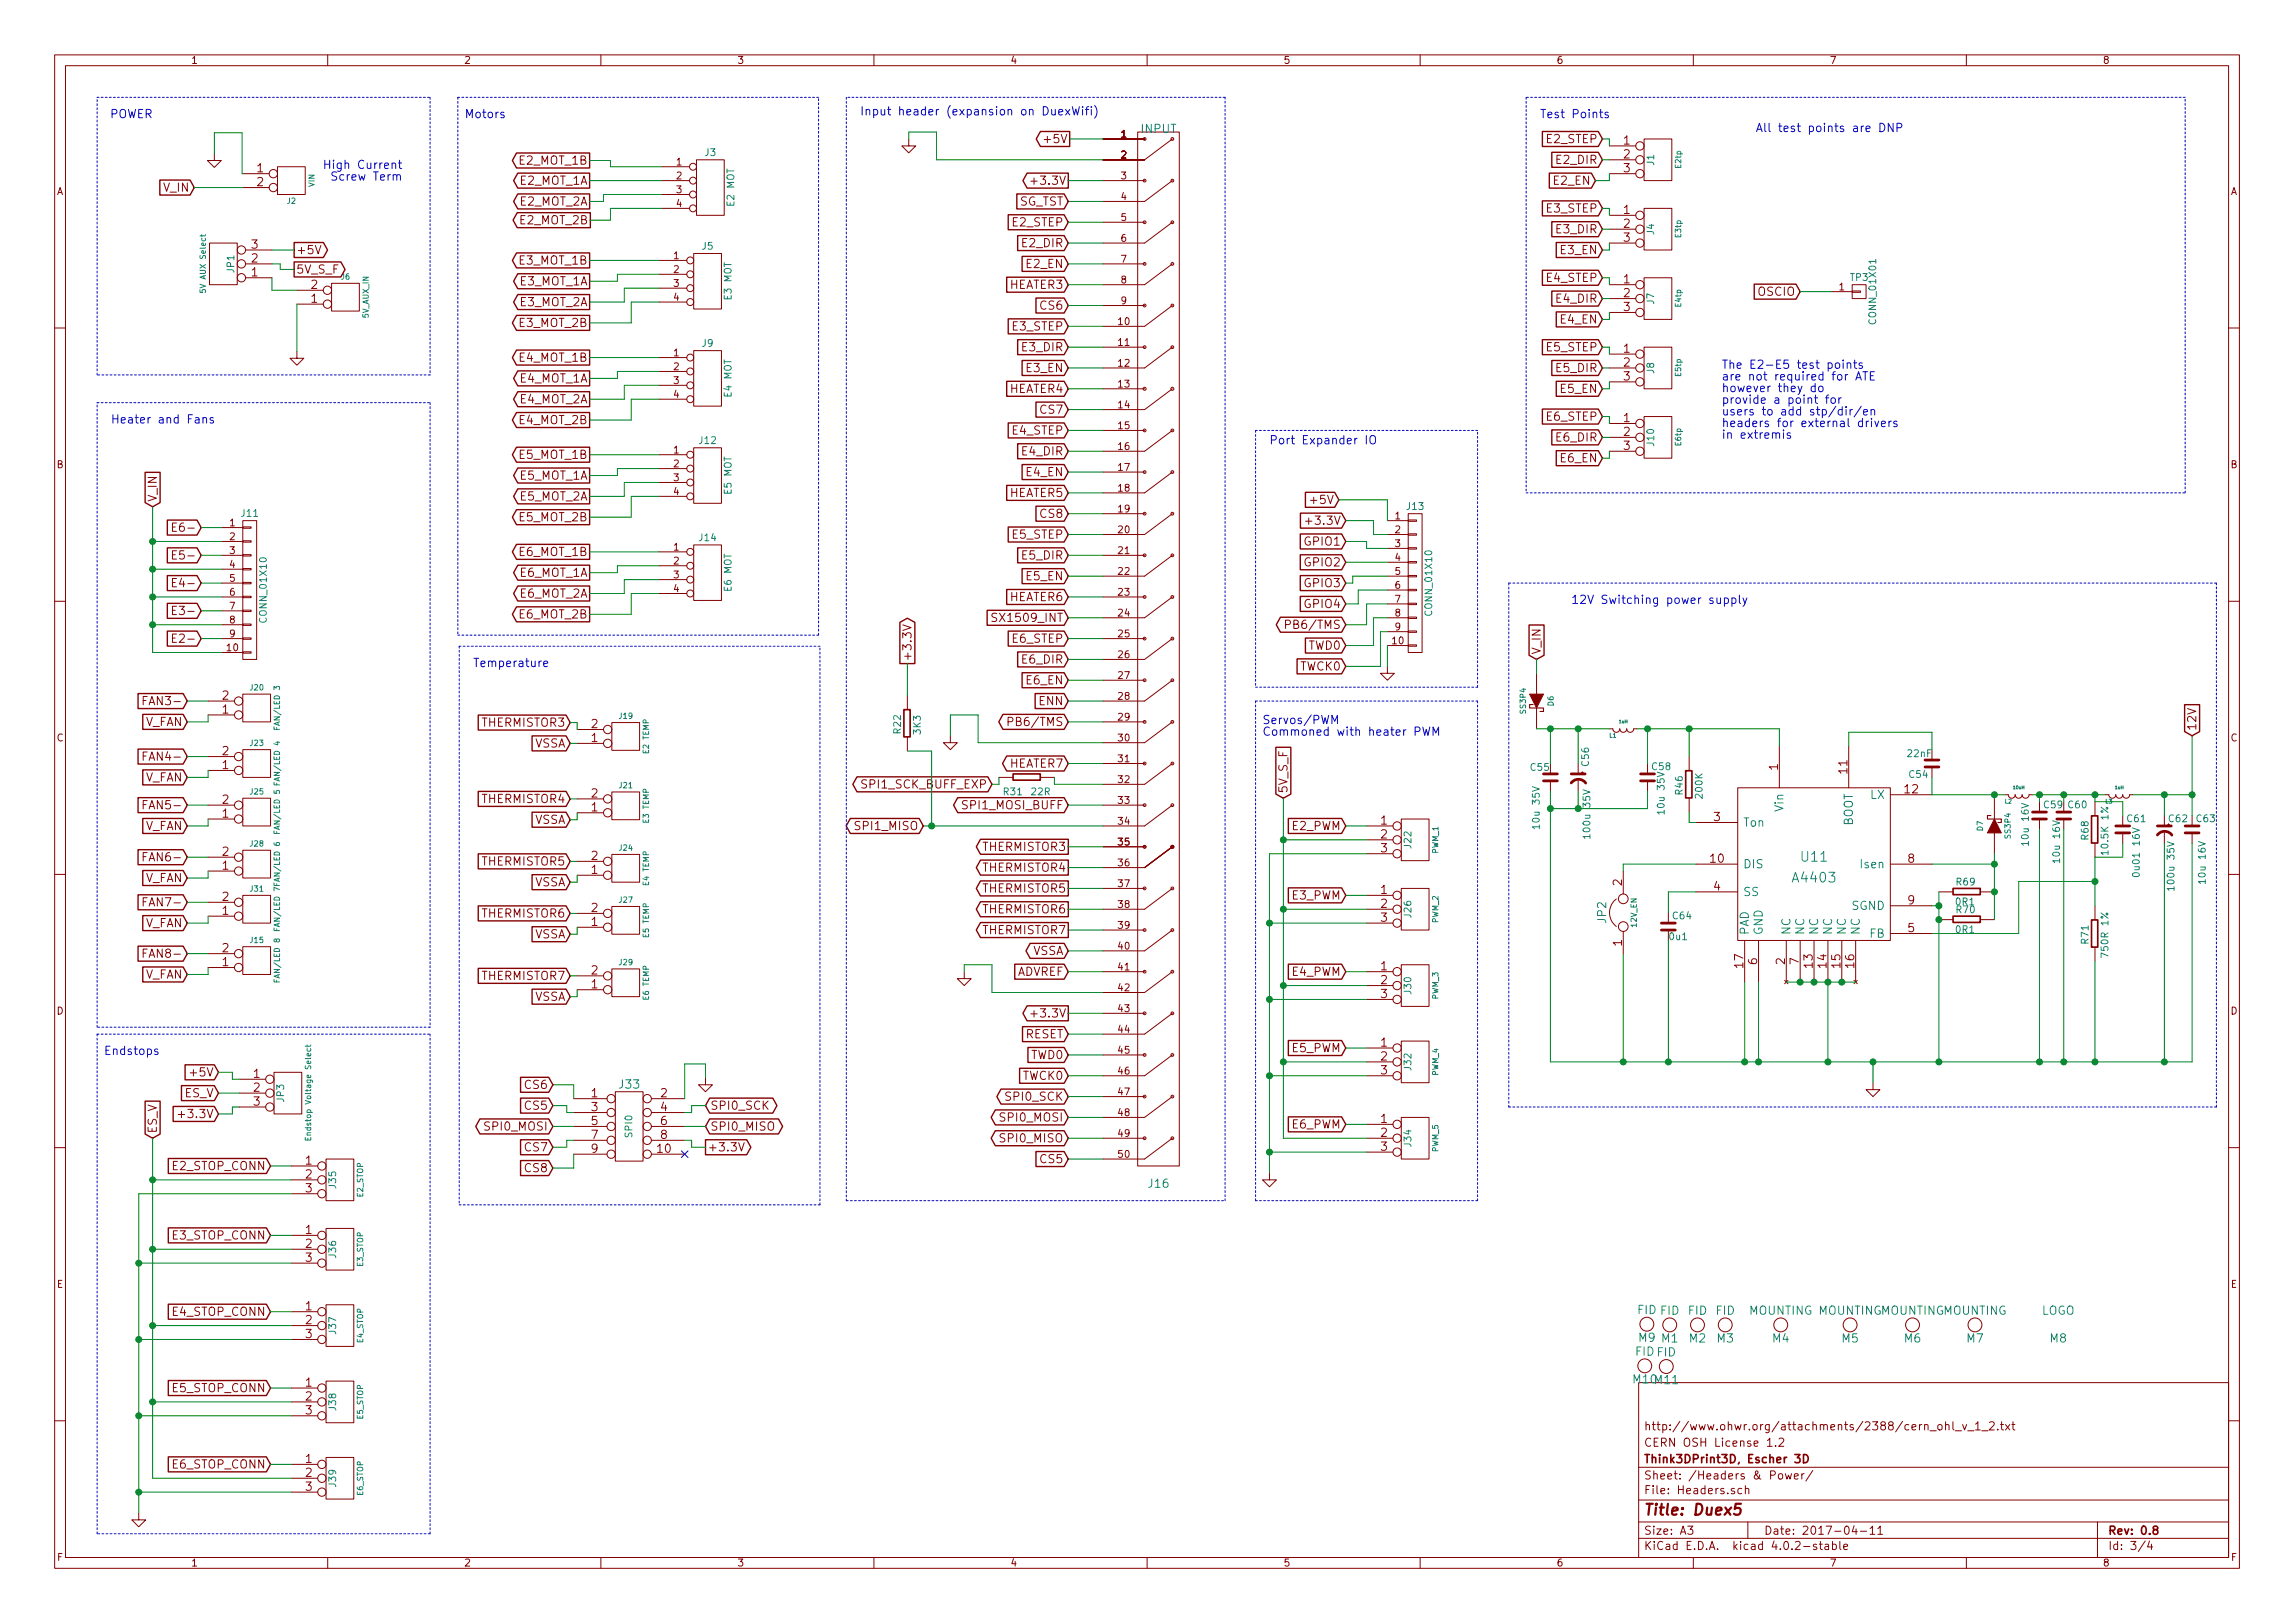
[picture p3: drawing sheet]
<svg xmlns="http://www.w3.org/2000/svg" width="420mm" height="297mm" viewBox="0 0 420 297" stroke-linecap="round" stroke-linejoin="round" font-family="sans-serif">
<defs><g id="words">
<text font-size="2.8" fill="#840000" x="301" y="277.3">Title: Duex5</text>
<g font-size="2.5" fill="#008484">
<text x="328.5" y="161.5">A4403</text>
<text x="329.8" y="157.7">U11</text>
</g>
<g font-size="2.1" fill="#0000c2">
<text x="19.9" y="21.6">POWER</text>
<text x="85.1" y="21.6">Motors</text>
<text x="157.5" y="21.1">Input header (expansion on DuexWifi)</text>
<text x="281.9" y="21.6">Test Points</text>
<text x="321.4" y="24.2">All test points are DNP</text>
<text x="60.7" y="30.9">High Current</text>
<text x="61.6" y="33.1">Screw Term</text>
<text x="315.2" y="67.5">The E2-E5 test points</text>
<text x="315.2" y="69.6">are not required for ATE</text>
<text x="315.2" y="71.8">however they do</text>
<text x="20.3" y="77.5">Heater and Fans</text>
<text x="315.2" y="73.9">provide a point for</text>
<text x="315.2" y="76">users to add stp/dir/en</text>
<text x="232.4" y="81.3">Port Expander IO</text>
<text x="315.2" y="78.2">headers for external drivers</text>
<text x="315.2" y="80.3">in extremis</text>
<text x="287.7" y="110.5">12V Switching power supply</text>
<text x="86.6" y="122.1">Temperature</text>
<text x="231.1" y="132.5">Servos/PWM</text>
<text x="231.1" y="134.7">Commoned with heater PWM</text>
<text x="19" y="193.1">Endstops</text>
</g>
<g font-size="2.1" fill="#840000">
<text x="191.6" y="26.2">+5V</text>
<text x="283.1" y="26.2">E2_STEP</text>
<text x="297.2" y="26.5">1</text>
<text x="297.2" y="29">2</text>
<text x="29.9" y="35.1">V_IN</text>
<text x="47" y="31.5">1</text>
<text x="47" y="34.1">2</text>
<text x="95.1" y="33.8">E2_MOT_1A</text>
<text x="95.1" y="30.1">E2_MOT_1B</text>
<text x="189.6" y="33.8">+3.3V</text>
<text x="284.5" y="33.8">E2_EN</text>
<text x="285" y="30">E2_DIR</text>
<text x="297.2" y="31.5">3</text>
<text x="95.1" y="37.6">E2_MOT_2A</text>
<text x="95.3" y="41.1">E2_MOT_2B</text>
<text x="185.3" y="41.4">E2_STEP</text>
<text x="186.4" y="37.6">SG_TST</text>
<text x="283.1" y="38.9">E3_STEP</text>
<text x="297.2" y="39.2">1</text>
<text x="297.2" y="41.7">2</text>
<text x="46" y="45.5">3</text>
<text x="54.3" y="46.5">+5V</text>
<text x="187.2" y="45.2">E2_DIR</text>
<text x="285" y="42.7">E3_DIR</text>
<text x="285.7" y="46.5">E3_EN</text>
<text x="297.2" y="44.2">3</text>
<text x="46" y="50.6">1</text>
<text x="46" y="48">2</text>
<text x="54.3" y="50.1">5V_S_F</text>
<text x="56.9" y="52.9">2</text>
<text x="95.1" y="52.2">E3_MOT_1A</text>
<text x="95.1" y="48.4">E3_MOT_1B</text>
<text x="184.8" y="52.9">HEATER3</text>
<text x="187.9" y="49.1">E2_EN</text>
<text x="283.1" y="51.6">E4_STEP</text>
<text x="297.2" y="51.9">1</text>
<text x="56.9" y="55.4">1</text>
<text x="95.1" y="56">E3_MOT_2A</text>
<text x="95.1" y="59.9">E3_MOT_2B</text>
<text x="190.5" y="56.7">CS6</text>
<text x="285" y="55.4">E4_DIR</text>
<text x="285.7" y="59.2">E4_EN</text>
<text x="297.2" y="54.4">2</text>
<text x="297.2" y="56.9">3</text>
<text x="321.8" y="54.1">OSCIO</text>
<text x="185.3" y="60.5">E3_STEP</text>
<text x="187.2" y="64.3">E3_DIR</text>
<text x="283.1" y="64.3">E5_STEP</text>
<text x="297.2" y="64.6">1</text>
<text x="95.1" y="66.2">E4_MOT_1B</text>
<text x="95.1" y="70">E4_MOT_1A</text>
<text x="184.8" y="71.9">HEATER4</text>
<text x="187.9" y="68.1">E3_EN</text>
<text x="285" y="68.1">E5_DIR</text>
<text x="285.7" y="71.9">E5_EN</text>
<text x="297.2" y="67.1">2</text>
<text x="297.2" y="69.6">3</text>
<text x="95.1" y="77.6">E4_MOT_2B</text>
<text x="95.1" y="73.8">E4_MOT_2A</text>
<text x="190.5" y="75.7">CS7</text>
<text x="283.1" y="77">E6_STEP</text>
<text x="297.2" y="77.3">1</text>
<text x="95.1" y="84">E5_MOT_1B</text>
<text x="185.3" y="79.5">E4_STEP</text>
<text x="187.2" y="83.3">E4_DIR</text>
<text x="285" y="80.8">E6_DIR</text>
<text x="297.2" y="79.8">2</text>
<text x="297.2" y="82.3">3</text>
<text x="95.1" y="87.8">E5_MOT_1A</text>
<text x="187.9" y="87.2">E4_EN</text>
<text x="285.7" y="84.6">E6_EN</text>
<text x="28.7" y="91.8" transform="rotate(-90 28.7 91.8)">V_IN</text>
<text x="95.1" y="95.4">E5_MOT_2B</text>
<text x="95.1" y="91.6">E5_MOT_2A</text>
<text x="184.8" y="91">HEATER5</text>
<text x="190.5" y="94.8">CS8</text>
<text x="240.4" y="92.2">+5V</text>
<text x="32.6" y="97.3">E6-</text>
<text x="95.1" y="101.8">E6_MOT_1B</text>
<text x="185.3" y="98.6">E5_STEP</text>
<text x="239" y="99.9">GPIO1</text>
<text x="239.9" y="96">+3.3V</text>
<text x="32.6" y="107.5">E4-</text>
<text x="32.6" y="102.4">E5-</text>
<text x="95.1" y="105.6">E6_MOT_1A</text>
<text x="187.2" y="102.4">E5_DIR</text>
<text x="187.9" y="106.2">E5_EN</text>
<text x="239" y="103.7">GPIO2</text>
<text x="239" y="107.5">GPIO3</text>
<text x="32.6" y="112.6">E3-</text>
<text x="95.1" y="113.2">E6_MOT_2B</text>
<text x="95.1" y="109.4">E6_MOT_2A</text>
<text x="182.5" y="113.8">SX1509_INT</text>
<text x="184.8" y="110">HEATER6</text>
<text x="239" y="111.3">GPIO4</text>
<text x="32.6" y="117.6">E2-</text>
<text x="185.3" y="117.6">E6_STEP</text>
<text x="236.3" y="115.1">PB6/TMS</text>
<text x="239.4" y="118.9">TWD0</text>
<text x="282.1" y="119.8" transform="rotate(-90 282.1 119.8)">V_IN</text>
<text x="166.9" y="121" transform="rotate(-90 166.9 121)">+3.3V</text>
<text x="187.2" y="121.4">E6_DIR</text>
<text x="187.9" y="125.3">E6_EN</text>
<text x="237.9" y="122.7">TWCK0</text>
<text x="27.1" y="129.1">FAN3-</text>
<text x="40.7" y="130.6">1</text>
<text x="40.7" y="128.1">2</text>
<text x="190.2" y="129.1">ENN</text>
<text x="26.4" y="132.9">V_FAN</text>
<text x="88.3" y="133">THERMISTOR3</text>
<text x="97.7" y="136.8">VSSA</text>
<text x="108.3" y="135.8">1</text>
<text x="108.3" y="133.3">2</text>
<text x="185.5" y="132.9">PB6/TMS</text>
<text x="402.1" y="133.7" transform="rotate(-90 402.1 133.7)">12V</text>
<text x="26.4" y="143">V_FAN</text>
<text x="27.1" y="139.2">FAN4-</text>
<text x="40.7" y="140.8">1</text>
<text x="40.7" y="138.2">2</text>
<text x="184.8" y="140.5">HEATER7</text>
<text x="325.5" y="141" transform="rotate(-90 325.5 141)">1</text>
<text x="338.2" y="141.5" transform="rotate(-90 338.2 141.5)">11</text>
<text x="27.1" y="148.1">FAN5-</text>
<text x="40.7" y="149.6">1</text>
<text x="40.7" y="147.1">2</text>
<text x="88.3" y="147">THERMISTOR4</text>
<text x="108.3" y="148.5">1</text>
<text x="108.3" y="146">2</text>
<text x="158.2" y="144.3">SPI1_SCK_BUFF_EXP</text>
<text x="176.6" y="148.1">SPI1_MOSI_BUFF</text>
<text x="235.7" y="145.2" transform="rotate(-90 235.7 145.2)">5V_S_F</text>
<text x="348.7" y="145.2">12</text>
<text x="26.4" y="151.9">V_FAN</text>
<text x="97.7" y="150.8">VSSA</text>
<text x="156.9" y="151.9">SPI1_MISO</text>
<text x="180" y="155.7">THERMISTOR3</text>
<text x="236.5" y="151.9">E2_PWM</text>
<text x="252.8" y="150.9">1</text>
<text x="252.8" y="153.5">2</text>
<text x="252.8" y="156">3</text>
<text x="313.7" y="150.3">3</text>
<text x="26.4" y="161.5">V_FAN</text>
<text x="27.1" y="157.6">FAN6-</text>
<text x="40.7" y="159.2">1</text>
<text x="40.7" y="156.6">2</text>
<text x="88.3" y="158.4">THERMISTOR5</text>
<text x="108.3" y="159.9">1</text>
<text x="108.3" y="157.4">2</text>
<text x="180" y="159.5">THERMISTOR4</text>
<text x="313.2" y="157.9">10</text>
<text x="349.3" y="157.9">8</text>
<text x="27.1" y="165.9">FAN7-</text>
<text x="40.7" y="167.4">1</text>
<text x="40.7" y="164.9">2</text>
<text x="88.3" y="167.9">THERMISTOR6</text>
<text x="97.7" y="162.2">VSSA</text>
<text x="108.3" y="166.9">2</text>
<text x="180" y="167.2">THERMISTOR6</text>
<text x="180" y="163.4">THERMISTOR5</text>
<text x="236.5" y="164.6">E3_PWM</text>
<text x="252.8" y="163.6">1</text>
<text x="252.8" y="166.2">2</text>
<text x="296.9" y="162.1" transform="rotate(-90 296.9 162.1)">2</text>
<text x="313.7" y="163">4</text>
<text x="349.3" y="165.5">9</text>
<text x="26.4" y="169.7">V_FAN</text>
<text x="97.7" y="171.7">VSSA</text>
<text x="108.3" y="169.5">1</text>
<text x="180" y="171">THERMISTOR7</text>
<text x="252.8" y="168.7">3</text>
<text x="296.9" y="173.1" transform="rotate(-90 296.9 173.1)">1</text>
<text x="349.3" y="170.6">5</text>
<text x="26.4" y="179.1">V_FAN</text>
<text x="27.1" y="175.3">FAN8-</text>
<text x="40.7" y="176.8">1</text>
<text x="40.7" y="174.3">2</text>
<text x="88.3" y="179.4">THERMISTOR7</text>
<text x="108.3" y="178.3">2</text>
<text x="185.9" y="178.6">ADVREF</text>
<text x="188.9" y="174.8">VSSA</text>
<text x="236.5" y="178.6">E4_PWM</text>
<text x="252.8" y="177.6">1</text>
<text x="319.2" y="177.1" transform="rotate(-90 319.2 177.1)">17</text>
<text x="321.7" y="176.5" transform="rotate(-90 321.7 176.5)">6</text>
<text x="326.8" y="176.5" transform="rotate(-90 326.8 176.5)">2</text>
<text x="329.3" y="176.5" transform="rotate(-90 329.3 176.5)">7</text>
<text x="331.9" y="177.1" transform="rotate(-90 331.9 177.1)">13</text>
<text x="334.4" y="177.1" transform="rotate(-90 334.4 177.1)">14</text>
<text x="336.9" y="177.1" transform="rotate(-90 336.9 177.1)">15</text>
<text x="339.5" y="177.1" transform="rotate(-90 339.5 177.1)">16</text>
<text x="97.7" y="183.2">VSSA</text>
<text x="108.3" y="180.9">1</text>
<text x="252.8" y="180.1">2</text>
<text x="252.8" y="182.7">3</text>
<text x="187.6" y="190">RESET</text>
<text x="189.6" y="186.2">+3.3V</text>
<text x="252.8" y="191.6">1</text>
<text x="35.3" y="197">+5V</text>
<text x="46.4" y="197.3">1</text>
<text x="187.1" y="197.6">TWCK0</text>
<text x="188.6" y="193.8">TWD0</text>
<text x="236.5" y="192.6">E5_PWM</text>
<text x="252.8" y="194.1">2</text>
<text x="252.8" y="196.6">3</text>
<text x="33.7" y="200.8">ES_V</text>
<text x="46.4" y="199.8">2</text>
<text x="46.4" y="202.3">3</text>
<text x="96.2" y="203.1">CS5</text>
<text x="96.2" y="199.3">CS6</text>
<text x="108.3" y="200.8">1</text>
<text x="108.3" y="203.4">3</text>
<text x="121" y="200.8">2</text>
<text x="121" y="203.4">4</text>
<text x="130.1" y="203.1">SPI0_SCK</text>
<text x="184.4" y="201.5">SPI0_SCK</text>
<text x="28.7" y="207.4" transform="rotate(-90 28.7 207.4)">ES_V</text>
<text x="33.5" y="204.6">+3.3V</text>
<text x="89.1" y="206.9">SPI0_MOSI</text>
<text x="108.3" y="205.9">5</text>
<text x="108.3" y="208.4">7</text>
<text x="121" y="205.9">6</text>
<text x="121" y="208.4">8</text>
<text x="130.1" y="206.9">SPI0_MISO</text>
<text x="183.5" y="209.1">SPI0_MISO</text>
<text x="183.5" y="205.3">SPI0_MOSI</text>
<text x="236.5" y="206.5">E6_PWM</text>
<text x="252.8" y="205.5">1</text>
<text x="252.8" y="208.1">2</text>
<text x="31.6" y="214.2">E2_STOP_CONN</text>
<text x="55.9" y="213.1">1</text>
<text x="55.9" y="215.7">2</text>
<text x="96.2" y="214.5">CS8</text>
<text x="96.2" y="210.7">CS7</text>
<text x="108.3" y="211">9</text>
<text x="120.4" y="211">10</text>
<text x="129.6" y="210.7">+3.3V</text>
<text x="190.5" y="212.9">CS5</text>
<text x="252.8" y="210.6">3</text>
<text x="55.9" y="218.2">3</text>
<text x="31.6" y="226.9">E3_STOP_CONN</text>
<text x="55.9" y="225.8">1</text>
<text x="55.9" y="228.4">2</text>
<text x="55.9" y="230.9">3</text>
<text x="55.9" y="239.8">1</text>
<text x="31.6" y="240.8">E4_STOP_CONN</text>
<text x="55.9" y="242.4">2</text>
<text x="55.9" y="244.9">3</text>
<text x="31.6" y="254.8">E5_STOP_CONN</text>
<text x="55.9" y="253.8">1</text>
<text x="55.9" y="256.3">2</text>
<text x="55.9" y="258.9">3</text>
<text x="301" y="261.8">http://www.ohwr.org/attachments/2388/cern_ohl_v_1_2.txt</text>
<text x="31.6" y="268.8">E6_STOP_CONN</text>
<text x="55.9" y="267.8">1</text>
<text x="301" y="267.8">Think3DPrint3D, Escher 3D</text>
<text x="301" y="264.8">CERN OSH License 1.2</text>
<text x="55.9" y="270.3">2</text>
<text x="55.9" y="272.8">3</text>
<text x="301" y="273.5">File: Headers.sch</text>
<text x="301" y="270.8">Sheet: /Headers &amp; Power/</text>
<text x="301" y="280.9">Size: A3</text>
<text x="323" y="280.9">Date: 2017-04-11</text>
<text x="386" y="280.9">Rev: 0.8</text>
<text x="301" y="283.7">KiCad E.D.A. kicad 4.0.2-stable</text>
<text x="386" y="283.7">Id: 3/4</text>
</g>
<g font-size="2.1" fill="#008484">
<text x="208.9" y="24.3">INPUT</text>
<text x="326.5" y="148.5" transform="rotate(-90 326.5 148.5)">Vin</text>
<text x="342.3" y="146.2">LX</text>
<text x="319.2" y="151.3">Ton</text>
<text x="339.2" y="151.3" transform="rotate(-90 339.2 151.3)">BOOT</text>
<text x="319.2" y="158.9">DIS</text>
<text x="340.8" y="158.9">Isen</text>
<text x="319.2" y="164">SS</text>
<text x="338.9" y="166.5">SGND</text>
<text x="294.1" y="168.9" transform="rotate(-90 294.1 168.9)">JP2</text>
<text x="320.2" y="171.1" transform="rotate(-90 320.2 171.1)">PAD</text>
<text x="322.7" y="171.1" transform="rotate(-90 322.7 171.1)">GND</text>
<text x="327.8" y="171.1" transform="rotate(-90 327.8 171.1)">NC</text>
<text x="330.3" y="171.1" transform="rotate(-90 330.3 171.1)">NC</text>
<text x="332.9" y="171.1" transform="rotate(-90 332.9 171.1)">NC</text>
<text x="335.4" y="171.1" transform="rotate(-90 335.4 171.1)">NC</text>
<text x="337.9" y="171.1" transform="rotate(-90 337.9 171.1)">NC</text>
<text x="340.5" y="171.1" transform="rotate(-90 340.5 171.1)">NC</text>
<text x="342.2" y="171.6">FB</text>
<text x="113.4" y="199.2">J33</text>
<text x="210.3" y="217.4">J16</text>
<text x="299.8" y="240.5">FID FID</text>
<text x="300" y="245.6">M9 M1</text>
<text x="309.1" y="240.6">FID</text>
<text x="309.3" y="245.7">M2</text>
<text x="314.1" y="240.6">FID</text>
<text x="314.4" y="245.7">M3</text>
<text x="320.2" y="240.6">MOUNTING MOUNTINGMOUNTINGMOUNTING</text>
<text x="324.5" y="245.7">M4</text>
<text x="337.2" y="245.7">M5</text>
<text x="348.7" y="245.7">M6</text>
<text x="360.1" y="245.7">M7</text>
<text x="373.7" y="240.6">LOGO</text>
<text x="375.3" y="245.7">M8</text>
<text x="299.4" y="248.1">FID FID</text>
<text x="299.1" y="253.2">M10M11</text>
</g>
<g font-size="1.8" fill="#840000">
<text x="35" y="11.7">1</text>
<text x="85" y="11.7">2</text>
<text x="135" y="11.7">3</text>
<text x="185" y="11.7">4</text>
<text x="235" y="11.7">5</text>
<text x="285" y="11.7">6</text>
<text x="335" y="11.7">7</text>
<text x="385" y="11.7">8</text>
<text x="205.3" y="25.2">1</text>
<text x="205.3" y="29">2</text>
<text x="10.4" y="35.7">A</text>
<text x="123.9" y="30.3">1</text>
<text x="123.9" y="32.8">2</text>
<text x="123.9" y="35.3">3</text>
<text x="205.3" y="32.8">3</text>
<text x="408.4" y="35.7">A</text>
<text x="123.9" y="37.9">4</text>
<text x="205.3" y="36.6">4</text>
<text x="205.3" y="40.4">5</text>
<text x="123.3" y="47.4">1</text>
<text x="205.3" y="44.2">6</text>
<text x="123.3" y="49.9">2</text>
<text x="123.3" y="52.5">3</text>
<text x="205.3" y="48">7</text>
<text x="205.3" y="51.9">8</text>
<text x="336.7" y="53.1">1</text>
<text x="123.3" y="55">4</text>
<text x="204.8" y="59.5">10</text>
<text x="205.3" y="55.7">9</text>
<text x="123.3" y="65.2">1</text>
<text x="204.8" y="63.3">11</text>
<text x="123.3" y="67.7">2</text>
<text x="123.3" y="70.3">3</text>
<text x="204.8" y="67.1">12</text>
<text x="204.8" y="70.9">13</text>
<text x="123.3" y="72.8">4</text>
<text x="204.8" y="74.7">14</text>
<text x="123.3" y="83">1</text>
<text x="204.8" y="78.5">15</text>
<text x="204.8" y="82.3">16</text>
<text x="10.4" y="85.7">B</text>
<text x="123.3" y="85.5">2</text>
<text x="123.3" y="88">3</text>
<text x="204.8" y="86.1">17</text>
<text x="204.8" y="90">18</text>
<text x="408.4" y="85.7">B</text>
<text x="123.3" y="90.6">4</text>
<text x="204.8" y="93.8">19</text>
<text x="255.4" y="95">1</text>
<text x="42.1" y="96.3">1</text>
<text x="42.1" y="98.8">2</text>
<text x="42.1" y="101.4">3</text>
<text x="123.3" y="100.7">1</text>
<text x="204.8" y="97.6">20</text>
<text x="204.8" y="101.4">21</text>
<text x="255.4" y="97.6">2</text>
<text x="255.4" y="100.1">3</text>
<text x="42.1" y="103.9">4</text>
<text x="42.1" y="106.5">5</text>
<text x="123.3" y="103.3">2</text>
<text x="123.3" y="105.8">3</text>
<text x="204.8" y="105.2">22</text>
<text x="255.4" y="102.7">4</text>
<text x="255.4" y="105.2">5</text>
<text x="255.4" y="107.7">6</text>
<text x="42.1" y="109">6</text>
<text x="42.1" y="111.5">7</text>
<text x="123.3" y="108.4">4</text>
<text x="204.8" y="109">23</text>
<text x="204.8" y="112.8">24</text>
<text x="255.4" y="110.3">7</text>
<text x="255.4" y="112.8">8</text>
<text x="41.6" y="119.2">10</text>
<text x="42.1" y="114.1">8</text>
<text x="42.1" y="116.6">9</text>
<text x="204.8" y="116.6">25</text>
<text x="254.9" y="117.9">10</text>
<text x="255.4" y="115.4">9</text>
<text x="204.8" y="120.4">26</text>
<text x="204.8" y="124.2">27</text>
<text x="204.8" y="128.1">28</text>
<text x="204.8" y="131.9">29</text>
<text x="10.4" y="135.7">C</text>
<text x="204.8" y="135.7">30</text>
<text x="408.4" y="135.7">C</text>
<text x="204.8" y="139.5">31</text>
<text x="204.8" y="143.3">32</text>
<text x="204.8" y="147.1">33</text>
<text x="204.8" y="150.9">34</text>
<text x="204.8" y="154.7">35</text>
<text x="204.8" y="158.5">36</text>
<text x="204.8" y="162.3">37</text>
<text x="204.8" y="166.2">38</text>
<text x="204.8" y="173.8">40</text>
<text x="204.8" y="170">39</text>
<text x="204.8" y="177.6">41</text>
<text x="10.4" y="185.7">D</text>
<text x="204.8" y="181.4">42</text>
<text x="204.8" y="185.2">43</text>
<text x="408.4" y="185.7">D</text>
<text x="204.8" y="189">44</text>
<text x="204.8" y="192.8">45</text>
<text x="204.8" y="196.6">46</text>
<text x="204.8" y="200.4">47</text>
<text x="204.8" y="204.3">48</text>
<text x="204.8" y="208.1">49</text>
<text x="204.8" y="211.9">50</text>
<text x="10.4" y="235.7">E</text>
<text x="408.4" y="235.7">E</text>
<text x="10.5" y="285.7">F</text>
<text x="35" y="286.7">1</text>
<text x="85" y="286.7">2</text>
<text x="135" y="286.7">3</text>
<text x="185" y="286.7">4</text>
<text x="235" y="286.7">5</text>
<text x="285" y="286.7">6</text>
<text x="335" y="286.7">7</text>
<text x="385" y="286.7">8</text>
<text x="408.5" y="285.7">F</text>
</g>
<g font-size="1.8" fill="#008484">
<text x="129.1" y="28.5">J3</text>
<text x="302.8" y="30.2" transform="rotate(-90 302.8 30.2)">J1</text>
<text x="134.4" y="37.6" transform="rotate(-90 134.4 37.6)">E2 MOT</text>
<text x="128.6" y="45.7">J5</text>
<text x="302.8" y="42.9" transform="rotate(-90 302.8 42.9)">J4</text>
<text x="42.9" y="49.9" transform="rotate(-90 42.9 49.9)">JP1</text>
<text x="338.7" y="51.4">TP3</text>
<text x="133.9" y="54.7" transform="rotate(-90 133.9 54.7)">E3 MOT</text>
<text x="302.8" y="55.6" transform="rotate(-90 302.8 55.6)">J7</text>
<text x="343.5" y="59" transform="rotate(-90 343.5 59)">CONN_01X01</text>
<text x="128.6" y="63.5">J9</text>
<text x="302.8" y="68.3" transform="rotate(-90 302.8 68.3)">J8</text>
<text x="133.9" y="72.5" transform="rotate(-90 133.9 72.5)">E4 MOT</text>
<text x="128.1" y="81.2">J12</text>
<text x="302.8" y="81.5" transform="rotate(-90 302.8 81.5)">J10</text>
<text x="44.2" y="94.6">J11</text>
<text x="133.9" y="90.3" transform="rotate(-90 133.9 90.3)">E5 MOT</text>
<text x="257.6" y="93.3">J13</text>
<text x="128.1" y="99">J14</text>
<text x="48.8" y="113.6" transform="rotate(-90 48.8 113.6)">CONN_01X10</text>
<text x="133.9" y="108.1" transform="rotate(-90 133.9 108.1)">E6 MOT</text>
<text x="262.2" y="112.4" transform="rotate(-90 262.2 112.4)">CONN_01X10</text>
<text x="164.9" y="134.2" transform="rotate(-90 164.9 134.2)">R22</text>
<text x="168.6" y="134.3" transform="rotate(-90 168.6 134.3)">3K3</text>
<text x="280.3" y="141.1">C55</text>
<text x="290.9" y="140.1" transform="rotate(-90 290.9 140.1)">C56</text>
<text x="302.5" y="140.9">C58</text>
<text x="349.3" y="138.5">22nF</text>
<text x="349.6" y="142.4">C54</text>
<text x="183.8" y="145.5">R31</text>
<text x="188.9" y="145.5">22R</text>
<text x="304.7" y="148.6" transform="rotate(-90 304.7 148.6)">10u 35V</text>
<text x="308.1" y="145.4" transform="rotate(-90 308.1 145.4)">R46</text>
<text x="311.7" y="146" transform="rotate(-90 311.7 146)">200K</text>
<text x="374.2" y="147.9">C59 C60</text>
<text x="258.4" y="155.2" transform="rotate(-90 258.4 155.2)">J22</text>
<text x="281.9" y="151.2" transform="rotate(-90 281.9 151.2)">10u 35V</text>
<text x="291.1" y="152.9" transform="rotate(-90 291.1 152.9)">100u 35V</text>
<text x="371.4" y="154.3" transform="rotate(-90 371.4 154.3)">10u 16V</text>
<text x="382.3" y="153.6" transform="rotate(-90 382.3 153.6)">R68</text>
<text x="386" y="156" transform="rotate(-90 386 156)">10.5K 1%</text>
<text x="389.5" y="150.5">C61</text>
<text x="397.1" y="150.5">C62</text>
<text x="402.2" y="150.5">C63</text>
<text x="377.1" y="157.4" transform="rotate(-90 377.1 157.4)">10u 16V</text>
<text x="391.7" y="159.9" transform="rotate(-90 391.7 159.9)">0u01 16V</text>
<text x="403.8" y="161.3" transform="rotate(-90 403.8 161.3)">10u 16V</text>
<text x="258.4" y="167.9" transform="rotate(-90 258.4 167.9)">J26</text>
<text x="358.1" y="165.7">0R1</text>
<text x="358.2" y="162">R69</text>
<text x="358.2" y="167.1">R70</text>
<text x="398.1" y="162.4" transform="rotate(-90 398.1 162.4)">100u 35V</text>
<text x="305.7" y="172">0u1</text>
<text x="306.3" y="168.2">C64</text>
<text x="358.1" y="170.8">0R1</text>
<text x="382.3" y="172.7" transform="rotate(-90 382.3 172.7)">R71</text>
<text x="386" y="174.8" transform="rotate(-90 386 174.8)">750R 1%</text>
<text x="258.4" y="181.8" transform="rotate(-90 258.4 181.8)">J30</text>
<text x="258.4" y="195.8" transform="rotate(-90 258.4 195.8)">J32</text>
<text x="52" y="201.6" transform="rotate(-90 52 201.6)">JP3</text>
<text x="115.7" y="208.1" transform="rotate(-90 115.7 208.1)">SPI0</text>
<text x="258.4" y="209.8" transform="rotate(-90 258.4 209.8)">J34</text>
<text x="61.5" y="217.4" transform="rotate(-90 61.5 217.4)">J35</text>
<text x="61.5" y="230.1" transform="rotate(-90 61.5 230.1)">J36</text>
<text x="61.5" y="244.1" transform="rotate(-90 61.5 244.1)">J37</text>
<text x="61.5" y="258" transform="rotate(-90 61.5 258)">J38</text>
<text x="61.5" y="272" transform="rotate(-90 61.5 272)">J39</text>
</g>
<g font-size="1.4" fill="#008484">
<text x="57.6" y="34.2" transform="rotate(-90 57.6 34.2)">VIN</text>
<text x="307.8" y="30.7" transform="rotate(-90 307.8 30.7)">E2tp</text>
<text x="52.6" y="37.3">J2</text>
<text x="307.8" y="43.4" transform="rotate(-90 307.8 43.4)">E3tp</text>
<text x="37.7" y="53.1" transform="rotate(-90 37.7 53.1)">5V AUX Select</text>
<text x="62.5" y="51.2">J6</text>
<text x="67.5" y="58.2" transform="rotate(-90 67.5 58.2)">5V_AUX_IN</text>
<text x="307.8" y="56.1" transform="rotate(-90 307.8 56.1)">E4tp</text>
<text x="307.8" y="68.8" transform="rotate(-90 307.8 68.8)">E5tp</text>
<text x="307.8" y="81.5" transform="rotate(-90 307.8 81.5)">E6tp</text>
<text x="45.8" y="126.4">J20</text>
<text x="113.4" y="131.6">J19</text>
<text x="279.3" y="130.5" transform="rotate(-90 279.3 130.5)">SS3P4</text>
<text x="284.4" y="129.2" transform="rotate(-90 284.4 129.2)">D6</text>
<text x="45.8" y="136.5">J23</text>
<text x="51.2" y="133.2" transform="rotate(-90 51.2 133.2)">FAN/LED 3</text>
<text x="118.8" y="137.8" transform="rotate(-90 118.8 137.8)">E2 TEMP</text>
<text x="51.2" y="143.4" transform="rotate(-90 51.2 143.4)">FAN/LED 4</text>
<text x="45.8" y="145.4">J25</text>
<text x="113.4" y="144.3">J21</text>
<text x="45.8" y="154.9">J28</text>
<text x="51.2" y="152.3" transform="rotate(-90 51.2 152.3)">FAN/LED 5</text>
<text x="113.4" y="155.7">J24</text>
<text x="118.8" y="150.5" transform="rotate(-90 118.8 150.5)">E3 TEMP</text>
<text x="363" y="152.1" transform="rotate(-90 363 152.1)">D7</text>
<text x="368.1" y="153.4" transform="rotate(-90 368.1 153.4)">SS3P4</text>
<text x="51.2" y="161.8" transform="rotate(-90 51.2 161.8)">FAN/LED 6</text>
<text x="118.8" y="161.9" transform="rotate(-90 118.8 161.9)">E4 TEMP</text>
<text x="263.3" y="156.2" transform="rotate(-90 263.3 156.2)">PWM_1</text>
<text x="45.8" y="163.2">J31</text>
<text x="113.4" y="165.2">J27</text>
<text x="45.8" y="172.6">J15</text>
<text x="51.2" y="170.1" transform="rotate(-90 51.2 170.1)">FAN/LED 7</text>
<text x="118.8" y="171.5" transform="rotate(-90 118.8 171.5)">E5 TEMP</text>
<text x="263.3" y="168.9" transform="rotate(-90 263.3 168.9)">PWM_2</text>
<text x="299.6" y="169.7" transform="rotate(-90 299.6 169.7)">12V_EN</text>
<text x="51.2" y="179.5" transform="rotate(-90 51.2 179.5)">FAN/LED 8</text>
<text x="113.4" y="176.6">J29</text>
<text x="118.8" y="182.9" transform="rotate(-90 118.8 182.9)">E6 TEMP</text>
<text x="263.3" y="182.9" transform="rotate(-90 263.3 182.9)">PWM_3</text>
<text x="263.3" y="196.9" transform="rotate(-90 263.3 196.9)">PWM_4</text>
<text x="56.9" y="207.9" transform="rotate(-90 56.9 207.9)">Endstop Voltage Select</text>
<text x="263.3" y="210.8" transform="rotate(-90 263.3 210.8)">PWM_5</text>
<text x="66.5" y="219.1" transform="rotate(-90 66.5 219.1)">E2_STOP</text>
<text x="66.5" y="231.8" transform="rotate(-90 66.5 231.8)">E3_STOP</text>
<text x="66.5" y="245.8" transform="rotate(-90 66.5 245.8)">E4_STOP</text>
<text x="66.5" y="259.8" transform="rotate(-90 66.5 259.8)">E5_STOP</text>
<text x="66.5" y="273.7" transform="rotate(-90 66.5 273.7)">E6_STOP</text>
</g>
<g font-size="1.1" fill="#008484">
<text x="294.7" y="135">L1</text>
<text x="367.1" y="147.1">L2</text>
<text x="385.5" y="147.1">L3</text>
</g>
<g font-size=".8" fill="#008484">
<text x="296.4" y="132.3">1uH</text>
<text x="368.6" y="144.4">10uH</text>
<text x="387.2" y="144.4">1uH</text>
</g>
<g font-size=".7" fill="#840000">
<text x="289.5" y="141.6">+</text>
<text x="396.8" y="151.2">+</text>
</g>
</g></defs>
<g fill="none" stroke="#840000" stroke-width=".18">
<path d="M10 10h400v277h-400zM12 12h396v273.1h-396zM60 10v2M110 10v2M160 10v2M210 10v2M260 10v2M310 10v2M360 10v2M39.2 28.1v1.3h1.3l-1.3 1.2-1.2-1.2h1.2M44.4 31.8h4.9M44.4 34.3h4.9"/>
<path d="M50.8 30.5h5.1v5.1h-5.1zM121.2 33.1h5M121.2 30.5h5M121.2 35.6h5M121.2 38.1h5M127.5 29.2h5.1v10.2h-5.1zM166.4 25.4v1.3h1.2l-1.2 1.3-1.3-1.3h1.3M188.7 33.2h1.2M201.9 25.4h7.6M201.9 33.1h7.6M208.3 24.2h7.6v189.2h-7.6zM214.6 33.1l-5.1 3.8h-7.6"/>
<path d="M214.6 25.4l-5.1 3.8h-7.6M294.6 29.2h4.9M294.6 31.8h4.9M294.6 26.7h4.9M294.6 39.4h4.9M301 25.4h5.1v7.7h-5.1zM301 38.1h5.1v7.7h-5.1zM38.4 44.5h5v7.6h-5zM45 48.3h4.8M45 50.8h4.8M45 45.8h4.8M54.4 55.7h4.8"/>
<path d="M54.4 53.1h4.8M60.7 51.9h5.1v5h-5.1zM120.6 47.7h5.1M120.6 50.2h5.1M120.6 52.7h5.1M120.6 55.3h5.1M127 46.4h5.1v10.2h-5.1zM201.9 40.7h7.6M201.9 48.3h7.6M201.9 55.9h7.6M214.6 55.9l-5.1 3.8h-7.6M214.6 48.3l-5.1 3.8h-7.6"/>
<path d="M214.6 40.7l-5.1 3.8h-7.6M294.6 44.5h4.9M294.6 52.1h4.9M294.6 41.9h4.9M294.6 54.6h4.9M294.6 57.2h4.9M301 50.8h5.1v7.7h-5.1zM335.3 53.4h3.8M339.1 53.2h1.5v.3h-1.5zM339.1 52.1h2.5v2.5h-2.5zM10 60h2M54.4 64.3v1.3h1.2l-1.2 1.2-1.3-1.2h1.3"/>
<path d="M120.6 65.4h5.1M120.6 68h5.1M120.6 70.5h5.1M120.6 73.1h5.1M127 64.2h5.1v10.1h-5.1zM201.9 63.5h7.6M201.9 71.2h7.6M201.9 78.8h7.6M214.6 78.8l-5.1 3.8h-7.6M214.6 71.2l-5.1 3.8h-7.6M214.6 63.5l-5.1 3.8h-7.6M294.6 67.3h4.9"/>
<path d="M294.6 64.8h4.9M294.6 69.9h4.9M294.6 77.5h4.9M301 63.5h5.1v7.7h-5.1zM301 76.2h5.1v7.7h-5.1zM408 60h2M31.6 96.5h.5M32.3 95.7h-.7v1.5h.7M40.6 96.6h3.8M40.6 99.1h3.8M44.4 99h1.6v.2h-1.6zM44.4 96.4h1.6v.3h-1.6z"/>
<path d="M44.4 95.3h2.6v25.4h-2.6zM120.6 83.2h5.1M120.6 85.8h5.1M120.6 88.3h5.1M120.6 90.8h5.1M127 99.7h5.1v10.2h-5.1zM127 82h5.1v10.1h-5.1zM201.9 86.4h7.6M201.9 94h7.6M214.6 94l-5.1 3.8h-7.6M214.6 86.4l-5.1 3.8h-7.6M239 95.4h1.2"/>
<path d="M254 97.8h3.8M254 95.3h3.8M257.8 97.7h1.5v.3h-1.5zM257.8 95.2h1.5v.2h-1.5zM257.8 94h2.5v25.4h-2.5zM294.6 82.6h4.9M294.6 80h4.9M10 110h2M31.6 116.8h.5M31.6 111.7h.5M31.6 106.6h.5M31.6 101.5h.5"/>
<path d="M32.3 116h-.7v1.6h.7M32.3 111h-.7v1.5h.7M32.3 105.9h-.7v1.5h.7M32.3 100.8h-.7v1.5h.7M40.6 101.6h3.8M40.6 109.3h3.8M40.6 116.9h3.8M40.6 104.2h3.8M40.6 106.7h3.8M40.6 111.8h3.8M40.6 114.3h3.8M40.6 119.4h3.8"/>
<path d="M44.4 119.3h1.6v.2h-1.6zM44.4 116.7h1.6v.3h-1.6zM44.4 114.2h1.6v.3h-1.6zM44.4 111.7h1.6v.2h-1.6zM44.4 109.1h1.6v.3h-1.6zM44.4 106.6h1.6v.2h-1.6zM44.4 104h1.6v.3h-1.6zM44.4 101.5h1.6v.3h-1.6zM120.6 101h5.1M120.6 103.5h5.1M120.6 106.1h5.1M120.6 108.6h5.1"/>
<path d="M165.3 114.4l1.5 .5-1.5 .5M182.5 112.3a.62 .62 0 0 0-.8 .1v.4l.7 .4v.4a.62 .62 0 0 1-.8 .1M201.9 101.6h7.6M201.9 109.3h7.6M201.9 116.9h7.6M208.3 118.1h.1M214.6 116.9l-5.1 3.8h-7.6M214.6 109.3l-5.1 3.8h-7.6M214.6 101.6l-5.1 3.8h-7.6M235.4 114.3l.7-.1 .1-.2v-.3l-.3-.2h-.5v1.5M254 105.4h3.8M254 113.1h3.8"/>
<path d="M254 100.4h3.8M254 102.9h3.8M254 108h3.8M254 110.5h3.8M254 115.6h3.8M254 118.1h3.8M257.8 118h1.5v.3h-1.5zM257.8 115.5h1.5v.2h-1.5zM257.8 112.9h1.5v.3h-1.5zM257.8 110.4h1.5v.3h-1.5zM257.8 107.9h1.5v.2h-1.5zM257.8 105.3h1.5v.3h-1.5z"/>
<path d="M257.8 102.8h1.5v.2h-1.5zM257.8 100.2h1.5v.3h-1.5zM408 110h2M26.2 128.2h.5M26.2 138.4h.5M26.9 127.5h-.7v1.5M26.9 137.6h-.7v1.6M38.1 128.3h4.8M38.1 130.8h4.8M38.1 138.5h4.8M44.4 127h5.1v5.1h-5.1zM44.4 137.2h5.1v5.1h-5.1z"/>
<path d="M105.7 136.1h4.8M105.7 133.5h4.8M112 132.2h5.1v5.1h-5.1zM166.1 127.3v2.5M166.1 134.9v2.6M174 134.7v1.2h1.3l-1.3 1.3-1.3-1.3h1.3M184.6 132.1l.7-.1 .1-.2v-.4l-.3-.1h-.5v1.5M201.9 139.7h7.6M201.9 124.5h7.6M201.9 132.1h7.6M214.6 139.7l-5.1 3.8h-7.6M214.6 132.1l-5.1 3.8h-7.6"/>
<path d="M214.6 124.5l-5.1 3.8h-7.6M254 122v1.2h1.3l-1.3 1.3-1.3-1.3h1.3M281.3 123.2v3.8M281.3 129.6v3.8M288.9 139.7v1.9M294.6 133.4h.7a.63 .63 0 0 0 .6 .6 .63 .63 0 0 0 .6-.6 .63 .63 0 0 0 .7 .6 .63 .63 0 0 0 .6-.6 .63 .63 0 0 0 .6 .6 .63 .63 0 0 0 .7-.6h.6M301.6 139.7v1.9M309.2 138.5v2.5M325.8 136.6v7.6M338.5 136.6v7.6M26.2 147.3h.5M26.2 156.8h.5"/>
<path d="M26.9 146.5h-.7v1.5M26.9 156h-.7v1.6M38.1 147.4h4.8M38.1 141h4.8M38.1 149.9h4.8M38.1 159.4h4.8M38.1 156.9h4.8M44.4 146.1h5.1v5.1h-5.1zM44.4 155.6h5.1v5.1h-5.1zM105.7 148.8h4.8M105.7 146.2h4.8M105.7 157.6h4.8"/>
<path d="M112 144.9h5.1v5.1h-5.1zM112 156.4h5.1v5.1h-5.1zM182.9 142.3h2.5M190.5 142.3h2.5M201.9 147.4h7.6M201.9 155h7.6M214.6 155l-5.1 3.8h-7.6M214.6 147.4l-5.1 3.8h-7.6M250.2 151.2h4.8M250.2 153.7h4.8M250.2 156.2h4.8M256.5 149.9h5.1v7.6h-5.1z"/>
<path d="M283.8 142.9v1.9M288.9 142.9v1.9M297.2 159.4v4.2M301.6 142.9v1.9M309.2 146.1v2.5M310.5 150.5h7.6M310.5 158.2h7.6M318.1 144.2h28v27.9h-28zM346.1 158.2h7.6M346.1 145.5h7.6M353.7 140.4v1.9M365.1 146.1v3.8"/>
<path d="M365.1 152.4v3.8M367 145.5h.7a.63 .63 0 0 0 .6 .6 .63 .63 0 0 0 .6-.6 .63 .63 0 0 0 .7 .6 .63 .63 0 0 0 .6-.6 .63 .63 0 0 0 .6 .6 .63 .63 0 0 0 .7-.6h.6M373.4 146.7v1.9M373.4 149.9v1.9M377.8 146.7v1.9M377.8 149.9v1.9M383.5 146.7v2.6M383.5 154.3v2.6M385.4 145.5h.7a.63 .63 0 0 0 .6 .6 .63 .63 0 0 0 .6-.6 .63 .63 0 0 0 .7 .6 .63 .63 0 0 0 .6-.6 .63 .63 0 0 0 .7 .6 .63 .63 0 0 0 .6-.6h.6M388.6 149.3v1.9M388.6 152.4v1.9M396.2 149.3v1.9"/>
<path d="M396.2 152.4v1.9M401.3 149.3v1.9M401.3 152.4v1.9M10 160h2M26.2 165h.5M26.2 174.4h.5M26.9 164.3h-.7v1.5M26.9 173.7h-.7v1.5M38.1 167.7h4.8M38.1 165.1h4.8M38.1 177.1h4.8M38.1 174.5h4.8"/>
<path d="M44.4 163.9h5.1v5h-5.1zM44.4 173.3h5.1v5h-5.1zM105.7 160.2h4.8M105.7 169.7h4.8M105.7 167.2h4.8M105.7 178.6h4.8M112 165.9h5.1v5.1h-5.1zM112 177.3h5.1v5.1h-5.1zM176.5 177.8v1.3h1.3l-1.3 1.3-1.2-1.3h1.2M201.9 177.8h7.6M201.9 162.6h7.6M201.9 170.2h7.6"/>
<path d="M214.6 177.8l-5.1 3.8h-7.6M214.6 170.2l-5.1 3.8h-7.6M214.6 162.6l-5.1 3.8h-7.6M250.2 177.8h4.8M250.2 166.4h4.8M250.2 163.9h4.8M250.2 168.9h4.8M256.5 176.6h5.1v7.6h-5.1zM256.5 162.6h5.1v7.6h-5.1zM295.9 164.5a3.2 3.2 0 0 0 0 5.1M297.2 170.5v4.2M305.4 167v1.9"/>
<path d="M310.5 163.2h7.6M319.4 172.1v7.6M321.9 172.1v7.6M326.7 179.4l.6 .6M327 172.1v7.6M327.3 179.4l-.6 .6M329.3 179.4l.6 .6M329.6 172.1v7.6M329.9 179.4l-.6 .6M331.8 179.4l.6 .6M332.1 172.1v7.6M332.4 179.4l-.6 .6"/>
<path d="M334.3 179.4l.6 .6M334.6 172.1v7.6M334.9 179.4l-.6 .6M336.9 179.4l.6 .6M337.2 172.1v7.6M337.5 179.4l-.6 .6M339.4 179.4l.6 .6M339.7 172.1v7.6M340 179.4l-.6 .6M346.1 170.9h7.6M346.1 165.8h7.6M355 163.2h2.5"/>
<path d="M355 168.3h2.5M362.6 163.2h2.5M362.6 168.3h2.5M383.5 165.8v2.5M383.5 173.4v2.5M408 160h2M43.8 197.5h4.8M50.2 196.3h5v7.6h-5zM105.7 181.1h4.8M112.6 199.8h5.1v12.7h-5.1zM129.2 197.3v1.2h1.2l-1.2 1.3-1.3-1.3h1.3M188.7 185.6h1.2"/>
<path d="M201.9 185.5h7.6M201.9 193.1h7.6M214.6 193.1l-5.1 3.8h-7.6M214.6 185.5l-5.1 3.8h-7.6M250.2 196.9h4.8M250.2 191.8h4.8M250.2 194.3h4.8M250.2 180.4h4.8M250.2 182.9h4.8M256.5 190.5h5.1v7.7h-5.1zM342.9 198.2v1.2h1.3l-1.3 1.3-1.3-1.3h1.3M10 210h2"/>
<path d="M32.6 204h1.2M43.8 200.1h4.8M43.8 202.6h4.8M53.3 213.4h4.9M53.3 215.9h4.9M53.3 218.5h4.9M59.7 212.1h5.1v7.6h-5.1zM105 201.1h6.1M105 203.6h6.1M105 206.2h6.1M105 208.7h6.1M105 211.2h6.1"/>
<path d="M119.3 201.1h6M119.3 203.6h6M119.3 206.2h6M119.3 208.7h6M119.3 211.2h6M135.2 209.1l.5 1.6 .5-1.6M201.9 200.7h7.6M201.9 208.3h7.6M214.6 208.3l-5.1 3.8h-7.6M214.6 200.7l-5.1 3.8h-7.6M232.4 214.7v1.2h1.3l-1.3 1.3-1.3-1.3h1.3M250.2 208.3h4.8"/>
<path d="M250.2 205.8h4.8M250.2 210.9h4.8M256.5 204.5h5.1v7.6h-5.1zM408 210h2M53.3 226.1h4.9M53.3 228.6h4.9M53.3 231.2h4.9M59.7 238.8h5.1v7.6h-5.1zM59.7 224.8h5.1v7.6h-5.1zM53.3 254h4.9M53.3 256.6h4.9M53.3 259.1h4.9"/>
<path d="M53.3 240.1h4.9M53.3 242.6h4.9M53.3 245.1h4.9M59.7 252.8h5.1v7.6h-5.1zM300 253h108v32.1h-108zM10 260h2M25.4 276.9v1.3h1.3l-1.3 1.2-1.3-1.2h1.3M53.3 268h4.9M53.3 270.5h4.9M53.3 273.1h4.9M59.7 266.7h5.1v7.7h-5.1zM300 278.5h108"/>
<path d="M300 274.5h108M300 268.5h108M309 279.3h.9l-.5 .6 .5 .1v.7l-.2 .1-.7-.1M318.9 272.5l-.5-.1-.2 .3v.6l.2 .1 .5-.1M319.5 272.5l.2-.1 .4 .1 .1 .9M319.5 271.9v1.5M320 278.5v3M323.6 263.6l.4-.4v1.5M323.6 264.7h.8M325.1 264.6v.1M325.7 269.8l.2-.1 .4 .1 .1 .6-.2 .2-.3 .1-.2-.1zM325.7 263.4l.6-.2 .3 .4-1 1.1h1"/>
<path d="M326.8 269.7l.4 1 .2-.7 .3 .7 .3-1M328.5 270.2l.7-.1v-.3l-.5-.1-.2 .2 .1 .7h.6M329.9 269.7v1M330.3 269.7l-.4 .3M331.9 269.1l-1.3 2M339.4 279.2l-.3 1.1h.9M339.8 279.8v1M342.4 279.7l.4-.4v1.5M343.8 279.7l.4-.4v1.5M354.8 260.8l.2-.1 .5 .1v.6l-.1 .2-.4 .1-.2-.1zM356.2 260.8l.2-.1 .4 .1v.9M356.2 260.2v1.5"/>
<path d="M357.5 260.2v1.3l.2 .2M358 261.9h1.1M359.3 260.7l.4 1 .3-1M360.2 261.9h1.2M361.7 260.6l.4-.4v1.5M361.7 261.7h.8M362.8 261.9h1.2M364.2 260.4l.6-.2 .3 .4-.9 1.1h.9M365.7 261.6v.1M366.2 260.7h.6M366.4 260.2v1.3l.4 .2M367.2 260.7l.7 1"/>
<path d="M367.9 260.7l-.7 1M368.3 260.7h.6M368.5 260.2v1.3l.4 .2M384 278.5v6.6M408 260h2M60 285.1v1.9M110 285.1v1.9M160 285.1v1.9M210 285.1v1.9M260 285.1v1.9M300 281.5h108M310 285.1v1.9"/>
<path d="M332.6 282.7a.37 .37 0 0 0-.6 .1l.1 .2 .5 .2v.1l-.2 .3-.4-.1M333.1 282.6h.5M333.3 282.1v1.3l.3 .2M334.1 282.7h.6l.1 .9M334.8 283h-.5l-.2 .2 .2 .4 .5-.1M335.5 282.7l.4-.1 .3 .3-.1 .6h-.6M335.5 282.1v1.5M336.8 282.1v1.3l.2 .2M337.5 283.1l.8-.1-.1-.3-.4-.1-.3 .2 .1 .7h.6M340.6 280.2h1.1M342.4 280.8h.8M343.8 280.8h.9"/>
<path d="M360 285.1v1.9M392.7 282l-1.2 2M393.5 282l-.3 1.1h.9M393.9 282.6v1"/>
<circle cx="50" cy="34.3" r=".76"/>
<circle cx="50" cy="31.8" r=".76"/>
<circle cx="126.9" cy="30.5" r=".63"/>
<circle cx="126.9" cy="35.6" r=".63"/>
<circle cx="126.9" cy="33.1" r=".63"/>
<circle cx="126.9" cy="38.1" r=".63"/>
<circle cx="209.5" cy="25.4" r=".25"/>
<circle cx="209.5" cy="33.1" r=".25"/>
<circle cx="214.6" cy="25.4" r=".25"/>
<circle cx="214.6" cy="33.1" r=".25"/>
<circle cx="300.2" cy="26.7" r=".76"/>
<circle cx="300.2" cy="31.8" r=".76"/>
<circle cx="300.2" cy="29.2" r=".76"/>
<circle cx="300.2" cy="39.4" r=".76"/>
<circle cx="44.2" cy="50.8" r=".76"/>
<circle cx="44.2" cy="45.8" r=".76"/>
<circle cx="44.2" cy="48.3" r=".76"/>
<circle cx="59.9" cy="55.7" r=".76"/>
<circle cx="59.9" cy="53.1" r=".76"/>
<circle cx="126.4" cy="52.7" r=".63"/>
<circle cx="126.4" cy="50.2" r=".63"/>
<circle cx="126.4" cy="47.7" r=".63"/>
<circle cx="126.4" cy="55.3" r=".63"/>
<circle cx="209.5" cy="40.7" r=".25"/>
<circle cx="209.5" cy="48.3" r=".25"/>
<circle cx="209.5" cy="55.9" r=".25"/>
<circle cx="214.6" cy="40.7" r=".25"/>
<circle cx="214.6" cy="55.9" r=".25"/>
<circle cx="214.6" cy="48.3" r=".25"/>
<circle cx="300.2" cy="54.6" r=".76"/>
<circle cx="300.2" cy="44.5" r=".76"/>
<circle cx="300.2" cy="52.1" r=".76"/>
<circle cx="300.2" cy="57.2" r=".76"/>
<circle cx="300.2" cy="41.9" r=".76"/>
<circle cx="126.4" cy="68" r=".63"/>
<circle cx="126.4" cy="65.4" r=".63"/>
<circle cx="126.4" cy="73.1" r=".63"/>
<circle cx="126.4" cy="70.5" r=".63"/>
<circle cx="209.5" cy="78.8" r=".25"/>
<circle cx="209.5" cy="63.5" r=".25"/>
<circle cx="209.5" cy="71.2" r=".28"/>
<circle cx="214.6" cy="63.5" r=".25"/>
<circle cx="214.6" cy="78.8" r=".25"/>
<circle cx="214.6" cy="71.2" r=".28"/>
<circle cx="300.2" cy="77.5" r=".76"/>
<circle cx="300.2" cy="67.3" r=".76"/>
<circle cx="300.2" cy="69.9" r=".76"/>
<circle cx="300.2" cy="64.8" r=".76"/>
<circle cx="126.4" cy="85.8" r=".63"/>
<circle cx="126.4" cy="88.3" r=".63"/>
<circle cx="126.4" cy="90.8" r=".63"/>
<circle cx="126.4" cy="83.2" r=".63"/>
<circle cx="209.5" cy="94" r=".25"/>
<circle cx="209.5" cy="86.4" r=".25"/>
<circle cx="214.6" cy="86.4" r=".25"/>
<circle cx="214.6" cy="94" r=".25"/>
<circle cx="300.2" cy="82.6" r=".76"/>
<circle cx="300.2" cy="80" r=".76"/>
<circle cx="126.4" cy="106.1" r=".63"/>
<circle cx="126.4" cy="103.5" r=".63"/>
<circle cx="126.4" cy="108.6" r=".63"/>
<circle cx="126.4" cy="101" r=".63"/>
<circle cx="209.5" cy="116.9" r=".25"/>
<circle cx="209.5" cy="109.3" r=".25"/>
<circle cx="209.5" cy="101.6" r=".25"/>
<circle cx="214.6" cy="109.3" r=".25"/>
<circle cx="214.6" cy="101.6" r=".25"/>
<circle cx="214.6" cy="116.9" r=".25"/>
<circle cx="43.7" cy="128.3" r=".76"/>
<circle cx="43.7" cy="130.8" r=".76"/>
<circle cx="43.7" cy="138.5" r=".76"/>
<circle cx="111.3" cy="136.1" r=".76"/>
<circle cx="111.3" cy="133.5" r=".76"/>
<circle cx="209.5" cy="139.7" r=".25"/>
<circle cx="209.5" cy="132.1" r=".25"/>
<circle cx="209.5" cy="124.5" r=".25"/>
<circle cx="214.6" cy="139.7" r=".25"/>
<circle cx="214.6" cy="132.1" r=".25"/>
<circle cx="214.6" cy="124.5" r=".25"/>
<circle cx="43.7" cy="159.4" r=".76"/>
<circle cx="43.7" cy="149.9" r=".76"/>
<circle cx="43.7" cy="141" r=".76"/>
<circle cx="43.7" cy="147.4" r=".76"/>
<circle cx="43.7" cy="156.9" r=".76"/>
<circle cx="111.3" cy="148.8" r=".76"/>
<circle cx="111.3" cy="146.2" r=".76"/>
<circle cx="111.3" cy="157.6" r=".76"/>
<circle cx="209.5" cy="147.4" r=".25"/>
<circle cx="209.5" cy="155" r=".25"/>
<circle cx="214.6" cy="155" r=".25"/>
<circle cx="214.6" cy="147.4" r=".25"/>
<circle cx="255.8" cy="156.2" r=".76"/>
<circle cx="255.8" cy="153.7" r=".76"/>
<circle cx="255.8" cy="151.2" r=".76"/>
<circle cx="43.7" cy="174.5" r=".76"/>
<circle cx="43.7" cy="177.1" r=".76"/>
<circle cx="43.7" cy="165.1" r=".76"/>
<circle cx="43.7" cy="167.7" r=".76"/>
<circle cx="111.3" cy="160.2" r=".76"/>
<circle cx="111.3" cy="169.7" r=".76"/>
<circle cx="111.3" cy="178.6" r=".76"/>
<circle cx="111.3" cy="167.2" r=".76"/>
<circle cx="209.5" cy="162.6" r=".25"/>
<circle cx="209.5" cy="170.2" r=".25"/>
<circle cx="209.5" cy="177.8" r=".25"/>
<circle cx="214.6" cy="177.8" r=".25"/>
<circle cx="214.6" cy="170.2" r=".25"/>
<circle cx="214.6" cy="162.6" r=".25"/>
<circle cx="255.8" cy="168.9" r=".76"/>
<circle cx="255.8" cy="166.4" r=".76"/>
<circle cx="255.8" cy="163.9" r=".76"/>
<circle cx="255.8" cy="177.8" r=".76"/>
<circle cx="297.2" cy="169.6" r=".89"/>
<circle cx="297.2" cy="164.5" r=".89"/>
<circle cx="49.4" cy="197.5" r=".76"/>
<circle cx="111.3" cy="181.1" r=".76"/>
<circle cx="209.5" cy="185.5" r=".25"/>
<circle cx="209.5" cy="193.1" r=".25"/>
<circle cx="214.6" cy="185.5" r=".25"/>
<circle cx="214.6" cy="193.1" r=".25"/>
<circle cx="255.8" cy="191.8" r=".76"/>
<circle cx="255.8" cy="196.9" r=".76"/>
<circle cx="255.8" cy="180.4" r=".76"/>
<circle cx="255.8" cy="182.9" r=".76"/>
<circle cx="255.8" cy="194.3" r=".76"/>
<circle cx="49.4" cy="202.6" r=".76"/>
<circle cx="49.4" cy="200.1" r=".76"/>
<circle cx="58.9" cy="213.4" r=".76"/>
<circle cx="58.9" cy="218.5" r=".76"/>
<circle cx="58.9" cy="215.9" r=".76"/>
<circle cx="111.9" cy="206.2" r=".76"/>
<circle cx="111.9" cy="203.6" r=".76"/>
<circle cx="111.9" cy="208.7" r=".76"/>
<circle cx="111.9" cy="201.1" r=".76"/>
<circle cx="111.9" cy="211.2" r=".76"/>
<circle cx="118.5" cy="206.2" r=".76"/>
<circle cx="118.5" cy="201.1" r=".76"/>
<circle cx="118.5" cy="211.2" r=".76"/>
<circle cx="118.5" cy="203.6" r=".76"/>
<circle cx="118.5" cy="208.7" r=".76"/>
<circle cx="209.5" cy="200.7" r=".25"/>
<circle cx="209.5" cy="208.3" r=".25"/>
<circle cx="214.6" cy="208.3" r=".25"/>
<circle cx="214.6" cy="200.7" r=".25"/>
<circle cx="255.8" cy="208.3" r=".76"/>
<circle cx="255.8" cy="205.8" r=".76"/>
<circle cx="255.8" cy="210.9" r=".76"/>
<circle cx="58.9" cy="226.1" r=".76"/>
<circle cx="58.9" cy="228.6" r=".76"/>
<circle cx="58.9" cy="231.2" r=".76"/>
<circle cx="58.9" cy="240.1" r=".76"/>
<circle cx="58.9" cy="242.6" r=".76"/>
<circle cx="58.9" cy="256.6" r=".76"/>
<circle cx="58.9" cy="254" r=".76"/>
<circle cx="58.9" cy="245.1" r=".76"/>
<circle cx="58.9" cy="259.1" r=".76"/>
<circle cx="301.1" cy="250" r="1.27"/>
<circle cx="301.5" cy="242.4" r="1.27"/>
<circle cx="305.1" cy="250.1" r="1.27"/>
<circle cx="305.7" cy="242.5" r="1.27"/>
<circle cx="310.8" cy="242.5" r="1.27"/>
<circle cx="315.8" cy="242.5" r="1.27"/>
<circle cx="326" cy="242.5" r="1.27"/>
<circle cx="338.7" cy="242.5" r="1.27"/>
<circle cx="350.1" cy="242.5" r="1.27"/>
<circle cx="361.6" cy="242.5" r="1.27"/>
<circle cx="58.9" cy="268" r=".76"/>
<circle cx="58.9" cy="270.5" r=".76"/>
<circle cx="58.9" cy="273.1" r=".76"/>
</g>
<path d="M165.5 129.9h1.1v5h-1.1zM185.5 141.6h4.9v1.2h-4.9zM308.6 141.1h1.2v4.9h-1.2zM382.9 149.3h1.1v5h-1.1zM357.6 162.6h4.9v1.1h-4.9zM357.6 167.7h4.9v1.1h-4.9zM382.9 168.4h1.1v4.9h-1.1zM328.6 266.2h.9l-.5 .6 .5 .1v.7l-.2 .1-.7-.1M330.2 266.2a.76 .76 0 0 1 .8 .8 .76 .76 0 0 1-.8 .7zM394.5 279.9l-.3-.2 .1-.2 .2-.2 .4 .1 .1 .2v.2l-.5 .1-.3 .3v.3l.3 .3h.3l.2-.3v-.3l-.2-.3" fill="none" stroke="#840000" stroke-width=".3"/>
<path d="M318.7 275.2h-.9l-.2 1 .3-.2h.5l.2 .2a.82 .82 0 0 1-.2 .9l-.7 .1-.3-.2" fill="none" stroke="#840000" stroke-width=".41"/>
<g fill="none" stroke="#840000" stroke-width=".25">
<path d="M29.3 33h5.5l.8 1.3-.8 1.4h-5.5zM94.6 28h13.3v2.7h-13.3l-.8-1.3zM94.7 38.9h13.4v2.8h-13.4l-.8-1.4zM94.8 31.7h13.1v2.7h-13.1l-.8-1.3zM94.8 35.5h13.1v2.7h-13.1l-.8-1.3zM184.6 39.3h10.2l.8 1.4-.8 1.3h-10.2zM186.2 35.5h8.6l.8 1.4-.8 1.3h-8.6zM188 31.7h7.6v2.7h-7.6l-.7-1.3zM190.5 24.1h5.3v2.7h-5.3l-.8-1.4zM282.4 24.1h10.2l.8 1.3-.8 1.4h-10.2zM282.4 36.8h10.2l.8 1.3-.8 1.4h-10.2zM283.6 31.7h7.7l.8 1.4-.8 1.3h-7.7z"/>
<path d="M284.1 27.9h8.5l.8 1.3-.8 1.4h-8.5zM53.8 44.4h5.4l.8 1.4-.8 1.3h-5.4zM53.8 47.9h8.6l.8 1.4-.8 1.4h-8.6zM94.6 46.3h13.3v2.7h-13.3l-.8-1.3zM94.6 57.7h13.3v2.8h-13.3l-.8-1.4zM94.8 50.1h13.1v2.7h-13.1l-.8-1.3zM94.8 53.9h13.1v2.8h-13.1l-.8-1.4zM184.3 50.7h10.5l.8 1.4-.8 1.4h-10.5zM184.6 58.4h10.2l.8 1.3-.8 1.4h-10.2zM186.3 43.1h8.5l.8 1.4-.8 1.4h-8.5zM187.1 46.9h7.7l.8 1.4-.8 1.4h-7.7zM189.7 54.5h5.1l.8 1.4-.8 1.4h-5.1z"/>
<path d="M282.4 49.5h10.2l.8 1.3-.8 1.4h-10.2zM284.1 40.6h8.5l.8 1.3-.8 1.4h-8.5zM284.1 53.3h8.5l.8 1.3-.8 1.4h-8.5zM284.9 44.4h7.7l.8 1.4-.8 1.3h-7.7zM284.9 57.1h7.7l.8 1.4-.8 1.3h-7.7zM321.2 52h7.6l.8 1.4-.8 1.3h-7.6zM94.6 75.5h13.3v2.7h-13.3l-.8-1.3zM94.6 64.1h13.3v2.7h-13.3l-.8-1.4zM94.8 71.7h13.1v2.7h-13.1l-.8-1.3zM94.8 67.9h13.1v2.7h-13.1l-.8-1.3zM184.3 69.8h10.5l.8 1.4-.8 1.3h-10.5zM184.6 77.4h10.2l.8 1.4-.8 1.3h-10.2z"/>
<path d="M186.3 62.2h8.5l.8 1.3-.8 1.4h-8.5zM187.1 66h7.7l.8 1.3-.8 1.4h-7.7zM189.7 73.6h5.1l.8 1.4-.8 1.3h-5.1zM282.4 62.2h10.2l.8 1.3-.8 1.4h-10.2zM282.4 74.9h10.2l.8 1.3-.8 1.4h-10.2zM284.1 66h8.5l.8 1.3-.8 1.4h-8.5zM284.1 78.7h8.5l.8 1.3-.8 1.4h-8.5zM284.9 69.8h7.7l.8 1.4-.8 1.3h-7.7zM26.6 86.4h2.7v5.6l-1.4 .7-1.3-.7zM30.6 95.2h5.5l.7 1.4-.7 1.3h-5.5zM94.6 93.3h13.3v2.7h-13.3l-.8-1.3zM94.6 81.9h13.3v2.7h-13.3l-.8-1.4z"/>
<path d="M94.6 99.6h13.3v2.8h-13.3l-.8-1.4zM94.8 89.5h13.1v2.7h-13.1l-.8-1.4zM94.8 85.7h13.1v2.7h-13.1l-.8-1.4zM184.3 88.8h10.5l.8 1.4-.8 1.4h-10.5zM184.6 96.5h10.2l.8 1.3-.8 1.4h-10.2zM186.3 81.2h8.5l.8 1.4-.8 1.4h-8.5zM187.1 85h7.7l.8 1.4-.8 1.4h-7.7zM189.7 92.6h5.1l.8 1.4-.8 1.4h-5.1zM238 97.7h7.6l.8 1.4-.8 1.4h-7.6zM238.1 93.9h7.5l.8 1.4-.8 1.4h-7.5zM239 90.1h5.3l.8 1.4-.8 1.3h-5.3zM284.9 82.5h7.7l.8 1.4-.8 1.3h-7.7z"/>
<path d="M30.6 115.5h5.5l.7 1.4-.7 1.3h-5.5zM30.6 110.4h5.5l.7 1.4-.7 1.4h-5.5zM30.6 105.3h5.5l.7 1.4-.7 1.4h-5.5zM30.6 100.3h5.5l.7 1.3-.7 1.4h-5.5zM94.6 111.1h13.3v2.7h-13.3l-.8-1.4zM94.8 107.3h13.1v2.7h-13.1l-.8-1.4zM94.8 103.4h13.1v2.8h-13.1l-.8-1.4zM164.7 113.9l1.4-.8 1.4 .8v7.5h-2.8zM180.7 111.7h14.1l.8 1.4-.8 1.3h-14.1zM184.3 107.9h10.5l.8 1.4-.8 1.3h-10.5zM184.6 115.5h10.2l.8 1.4-.8 1.3h-10.2zM186.3 100.3h8.5l.8 1.3-.8 1.4h-8.5z"/>
<path d="M186.3 119.3h8.5l.8 1.4-.8 1.4h-8.5zM187.1 104.1h7.7l.8 1.3-.8 1.4h-7.7zM234.4 113h11.2l.8 1.3-.8 1.4h-11.2l-.7-1.4zM238 101.5h7.6l.8 1.4-.8 1.4h-7.6zM238 105.3h7.6l.8 1.4-.8 1.4h-7.6zM238 109.2h7.6l.8 1.3-.8 1.4h-7.6zM239 116.8h6.6l.8 1.3-.8 1.4h-6.6zM279.9 114.4h2.8v5.5l-1.4 .8-1.4-.8zM25.3 126.9h8.2l.8 1.4-.8 1.4h-8.2zM25.3 137.1h8.2l.8 1.4-.8 1.3h-8.2zM26.1 130.7h7.4l.8 1.4-.8 1.4h-7.4zM87.6 130.9h16l.8 1.3-.8 1.4h-16z"/>
<path d="M97.4 134.7h6.2l.8 1.4-.8 1.3h-6.2zM183.6 130.7h11.2l.8 1.4-.8 1.4h-11.2l-.7-1.4zM184.3 138.4h10.5l.8 1.3-.8 1.4h-10.5l-.8-1.4zM187.1 123.1h7.7l.8 1.4-.8 1.4h-7.7zM189.5 126.9h5.3l.8 1.4-.8 1.4h-5.3zM233.6 136.8h2.7v8.5l-1.4 .8-1.3-.8zM237.5 120.6h8.1l.8 1.4-.8 1.3h-8.1zM399.9 129h2.8v4.9l-1.4 .8-1.4-.8zM25.3 146h8.2l.8 1.4-.8 1.3h-8.2zM25.3 155.5h8.2l.8 1.4-.8 1.4h-8.2zM26.1 140.9h7.4l.8 1.4-.8 1.3h-7.4zM26.1 149.8h7.4l.8 1.4-.8 1.3h-7.4z"/>
<path d="M26.1 159.3h7.4l.8 1.4-.8 1.4h-7.4zM87.6 144.8h16l.8 1.4-.8 1.4h-16zM87.6 156.3h16l.8 1.3-.8 1.4h-16zM97.4 148.7h6.2l.8 1.3-.8 1.4h-6.2zM155.7 149.8h12.6l.7 1.4-.7 1.3h-12.6l-.8-1.3zM156.9 142.2h23.9l.8 1.3-.8 1.4h-23.9l-.8-1.4zM175.3 146h19.5l.8 1.4-.8 1.3h-19.5l-.7-1.3zM179.5 153.6h16.1v2.7h-16.1l-.8-1.3zM179.5 157.4h16.1v2.8h-16.1l-.8-1.4zM235.9 149.8h9.7l.8 1.4-.8 1.3h-9.7zM25.3 163.8h8.2l.8 1.3-.8 1.4h-8.2zM25.3 173.2h8.2l.8 1.3-.8 1.4h-8.2z"/>
<path d="M26.1 167.6h7.4l.8 1.3-.8 1.4h-7.4zM26.1 177h7.4l.8 1.3-.8 1.4h-7.4zM87.6 165.8h16l.8 1.4-.8 1.3h-16zM87.6 177.2h16l.8 1.4-.8 1.4h-16zM97.4 160.1h6.2l.8 1.4-.8 1.3h-6.2zM97.4 169.6h6.2l.8 1.4-.8 1.4h-6.2zM179.5 165h16.1v2.8h-16.1l-.8-1.4zM179.5 161.2h16.1v2.8h-16.1l-.8-1.4zM179.5 168.8h16.1v2.8h-16.1l-.8-1.4zM185.8 176.5h9l.8 1.3-.8 1.4h-9zM188.6 172.7h6.2l.8 1.3-.8 1.4h-6.2l-.8-1.4zM235.9 162.5h9.7l.8 1.4-.8 1.3h-9.7z"/>
<path d="M235.9 176.5h9.7l.8 1.3-.8 1.4h-9.7zM33.2 198.7h6l.8 1.4-.8 1.3h-6zM33.9 194.9h5.3l.8 1.4-.8 1.3h-5.3zM95.3 197.2h5.2l.7 1.3-.7 1.4h-5.2zM97.4 181h6.2l.8 1.4-.8 1.4h-6.2zM183.3 199.3h11.5l.8 1.4-.8 1.4h-11.5l-.8-1.4zM186.7 195.5h8.1l.8 1.4-.8 1.4h-8.1zM187.2 187.9h7.6l.8 1.4-.8 1.3h-7.6zM188 184.1h7.6v2.7h-7.6l-.7-1.3zM188.2 191.7h6.6l.8 1.4-.8 1.3h-6.6zM235.9 190.4h9.7l.8 1.4-.8 1.4h-9.7zM26.6 201.5h2.7v6.1l-1.4 .7-1.3-.7z"/>
<path d="M30.8 212h18l.7 1.4-.7 1.4h-18zM31.7 202.5h7.5l.8 1.4-.8 1.3h-7.5zM87.9 204.8h12.6l.7 1.4-.7 1.3h-12.6l-.8-1.3zM95.3 212.4h5.2l.7 1.4-.7 1.3h-5.2zM95.3 208.6h5.2l.7 1.4-.7 1.3h-5.2zM95.3 201h5.2l.7 1.3-.7 1.4h-5.2zM129.2 208.6h7.5l.8 1.4-.8 1.3h-7.5zM129.9 201h11.6l.7 1.3-.7 1.4h-11.6l-.7-1.4zM129.9 204.8h12.6l.8 1.4-.8 1.3h-12.6l-.7-1.3zM182.2 206.9h12.6l.8 1.4-.8 1.4h-12.6l-.7-1.4zM182.2 203.1h12.6l.8 1.4-.8 1.4h-12.6l-.7-1.4zM189.7 210.8h5.1l.8 1.3-.8 1.4h-5.1z"/>
<path d="M235.9 204.4h9.7l.8 1.4-.8 1.3h-9.7zM30.8 224.7h18l.7 1.4-.7 1.4h-18zM30.8 238.7h18l.7 1.4-.7 1.3h-18zM30.8 252.7h18l.7 1.3-.7 1.4h-18zM30.8 266.6h18l.7 1.4-.7 1.4h-18z"/>
</g>
<g fill="none" stroke="#0000c2" stroke-width=".18">
<path d="M196.3 19.5l.4 1.5 .3-1 .3 1 .3-1.5M198.2 19.5v.2M199.3 19.5l-.4 .2v1.3M199.8 19.5v.2M200.4 19.3a1.75 1.75 0 0 1 0 2.3M59.5 29.3v1.5M59.5 30.1h.9M61.6 31.5a.62 .62 0 0 0-.8 .1v.4l.8 .4v.4a.62 .62 0 0 1-.8 .1M72.9 29.8h.6M73.2 29.3v1.3l.3 .2M92.3 20.6l-.4-.1-.2 .3v.2l.6 .1v.4h-.6M193.8 20.5l.8-.1-.1-.3-.4-.1-.3 .3 .1 .7h.6"/>
<path d="M195.1 20l.8 1M195.9 20l-.8 1M198.2 20v1M198.7 20h.6M199.8 20v1M292.8 20.5h.6M293 20v1.3l.4 .3M294.4 20.6l-.3-.1-.3 .3 .1 .2 .5 .1v.4h-.6M344.2 22.6a.77 .77 0 0 1 .9 .7 .77 .77 0 0 1-.9 .8zM346.6 22.6v1.5l-.9-1.5v1.5M347.3 23.4l.7-.1 .2-.2-.1-.4-.2-.1h-.6v1.5M37.2 76.6v-.1a.36 .36 0 0 1 .6 .1v.8"/>
<path d="M37.2 76.4v1M39 76.5l-.3-.1-.2 .2v.2l.5 .2v.4h-.5M250.1 79.7v1.5M250.9 79.9a.5 .5 0 0 1 .6-.2 .5 .5 0 0 1 .3 .5v.8a.53 .53 0 0 1-.6 .2 .53 .53 0 0 1-.4-.5zM326.5 79.2v1M327.8 79.3l-.4-.1-.2 .2 .1 .2 .5 .2v.3h-.6M332.3 70.8l-.4-.1-.3 .3v.4l.1 .2h.6M332.3 70.2v1.5M333 70.8l.2-.1 .5 .1 .1 .6-.2 .2-.4 .1-.2-.2zM334.2 72.8h.6M334.8 72.3l-.4 .2v1.3M335.3 73l.2-.2 .4 .2 .1 .5-.1 .2-.4 .1-.2-.1z"/>
<path d="M336.1 66.6l.2-.2 .4 .2 .1 .5-.1 .2-.4 .1-.2-.1zM336.7 72.8v1M337.1 72.8l-.3 .1-.1 .2M337.3 75l-.5-.1-.3 .3v.5l.2 .2h.6M337.3 74.4v1.6M337.4 65.9v.2M337.4 66.4v1M338 74.4v.2M338 74.9v1.1M338.2 66.6l.1-.1a.36 .36 0 0 1 .5 .1v.8M338.2 66.4v1M338.7 74.9v1.1"/>
<path d="M339.1 74.9l-.2 .1-.2 .2M339.3 66.4h.6M339.5 65.9v1.3l.4 .2M339.8 69.6l.5-1.6 .5 1.6M339.9 69.1h.7M340.7 74.4l-1.3 1.9M340.9 66.5l-.3-.1-.3 .2 .1 .2 .5 .2v.3h-.6M341 68h.9M341.2 75.4l.7-.1-.1-.3-.4-.1-.2 .3v.7h.6M341.5 68v1.6M342.1 77.1l-.3 .1-.1 .2M342.4 68.8h.5"/>
<path d="M342.5 75.1l.1-.1a.36 .36 0 0 1 .6 .2v.8M342.5 74.9v1.1M342.6 76.6v.1M342.6 77.1v1M343.2 68h-.8v1.6h.8M343.2 77.1l.4 1 .3-1M344.4 77.6l.8-.2-.1-.2-.4-.1-.3 .2 .1 .7h.6M345.8 77.1v1M346.3 77.1l-.3 .1-.2 .2M347.3 77.2l-.4-.1-.2 .2 .1 .2 .5 .2v.3h-.6M314.3 109.4v.8a.38 .38 0 0 0 .7 .1M315 109.4v1.1"/>
<path d="M315.7 109.5l.4-.1 .3 .3v.5l-.1 .2h-.6M315.7 109.4v1.6M317.1 109.5l.4-.1 .3 .3v.5l-.1 .2h-.6M317.1 109.4v1.6M318.4 108.9v1.3l.3 .3M319.1 109.4l.4 1.1M319.8 109.4l-.5 1.4-.2 .2M99.5 121.5l.8-.2-.1-.2-.4-.1-.3 .2 .1 .7h.6M243.8 132.4v-1.5l.5 1.1 .6-1.1v1.5M259.1 133.9l.7-.1 .2-.2-.1-.4-.2-.1h-.6v1.5M260.5 133.1l.3 1.5 .3-1.1 .3 1.1 .4-1.5M262.4 134.6v-1.5l.5 1 .5-1v1.5"/>
<path d="M28.9 192.1l-.4-.1-.2 .2 .1 .2 .5 .2v.3h-.6"/>
</g>
<g fill="none" stroke="#008484" stroke-width=".18">
<path d="M36.9 42.9v.4M37.6 42.9l-.1 .3h-.9M50.2 126.2v-.6l.3 .3 .1-.3h.5l.1 .2-.1 .4M50.9 135.7v.6l-.8-.2M50.2 144.7v.5h.4v-.5h.5l.1 .1-.1 .4M50.2 154.3l.1 .3 .7 .1 .2-.1-.1-.4-.5 .1-.1 .3 .2 .1M280.5 144l1.3 .4-1.3 .4M281.8 151.3h-1.3l.4 .4M281.8 151v.7M289.8 144.5l1.3 .5-1.3 .4M291.1 153.1h-1.3l.4 .4M291.1 152.7v.8"/>
<path d="M303.4 141.3l1.3 .4-1.3 .4M304.7 148.7h-1.3l.4 .3M304.7 148.3v.7M370.1 147l1.2 .5-1.2 .4M371.3 154.4h-1.2l.3 .3M371.3 154v.7M375.8 150.2l1.3 .4-1.3 .4M377.1 157.5h-1.3l.3 .4M377.1 157.2v.7M384.7 147.7l1.2 1M385.6 147.8l.1-.1 .2 .2-.2 .2-.2-.2zM390.4 151.5l1.3 .5-1.3 .4"/>
<path d="M390.4 159.9a.76 .76 0 0 1 1.3 .3 .83 .83 0 0 1-1.3 0zM396.7 154.1l1.3 .4-1.3 .4M402.5 154l1.2 .4-1.2 .4M50.6 172l.2-.2 .3 .1 .1 .1-.1 .3-.3 .1-.2-.1-.1-.4h-.3v.4l.2 .1 .2-.2M51.2 162.8l-1-.4v.7M398 162.6h-1.3l.4 .4M398 162.3v.7M403.7 161.4h-1.2l.3 .3M403.7 161v.7M56.2 191.2v.4M56.3 191.9l-.1 .3 .2 .2 .4-.1v-.4M56.9 191.2l-.2 .3h-.8"/>
<path d="M55.9 208.2v.4h1v-.4M56.4 208.3v.3"/>
</g>
<path d="M124.7 210.6l1.3 1.2M126 210.6l-1.3 1.2" fill="none" stroke="#000084" stroke-width=".18"/>
<g fill="none" stroke="#840000" stroke-width=".51">
<path d="M352.4 139.1h2.6M282.6 142.9h2.5M282.6 141.6h2.5M287.7 143.3a1.63 1.63 0 0 1 2.6 0M287.7 141.6h2.5M300.4 142.9h2.5M300.4 141.6h2.5M352.4 140.4h2.6M372.1 149.9h2.5M372.1 148.6h2.5M376.6 149.9h2.5M376.6 148.6h2.5"/>
<path d="M387.3 151.2h2.6M387.3 152.4h2.6M395 152.8a1.63 1.63 0 0 1 2.6 0M395 151.2h2.5M400 151.2h2.6M400 152.4h2.6M304.2 170.2h2.5M304.2 168.9h2.5"/>
</g>
<g fill="#840000" stroke="#840000" stroke-width=".18">
<path d="M365.1 149.9l1.3 2.5h-2.5z"/>
<path d="M280 127h2.6l-1.3 2.6z"/>
</g>
<path d="M280.7 128.9h-.7v.7h2.6v.6h-.7M364.5 149.3h-.6v.6h2.5v.6h-.6" fill="none" stroke="#840000" stroke-width=".2"/>
<g fill="none" stroke="#008400" stroke-width=".18">
<path d="M35.6 34.3h8.8M39.2 28.1v-3.8h5.1v7.5h.1M107.9 33.1h13.3M107.9 29.4h3.9v1.1h9.4M121.2 35.6h-10.7v1.3h-2.6M121.2 38.1h-9.4v2.2h-3.7M166.4 25.4v-1.2h5v5h30.5M195.6 33.1h6.3M195.6 36.9h6.3M195.8 25.4h6.1M293.4 25.4h1.2v1.3M293.4 29.2h1.2"/>
<path d="M293.4 38.1h1.2v1.3M294.6 31.8v1.3h-2.5M49.8 48.3h1.5v1h2.5M49.8 45.8h4M49.8 50.8v2.3h4.6M54.4 55.7v8.6M107.9 47.7h12.7M120.6 55.3h-5v3.8h-7.7M120.6 52.7h-6.3v2.6h-6.4M120.6 50.2h-7.6v1.3h-5.1M195.6 48.3h6.3M195.6 40.7h6.3"/>
<path d="M195.6 44.5h6.3M195.6 52.1h6.3M195.6 59.7h6.3M195.6 55.9h6.3M293.4 50.8h1.2v1.3M293.4 41.9h1.2M293.4 54.6h1.2M294.6 44.5v1.3h-1.2M294.6 57.2v1.3h-1.2M329.6 53.4h5.7M107.9 65.4h12.7M120.6 73.1h-5v3.8h-7.7"/>
<path d="M120.6 68h-7.6v1.3h-5.1M120.6 70.5h-6.3v2.6h-6.4M195.6 75h6.3M195.6 63.5h6.3M195.6 67.3h6.3M195.6 71.2h6.3M195.6 78.8h6.3M293.4 63.5h1.2v1.3M293.4 67.3h1.2M293.4 76.2h1.2v1.3M294.6 69.9v1.3h-1.2M27.9 92.7v26.7h12.7"/>
<path d="M27.9 99.1h12.7M36.8 96.6h3.8M107.9 83.2h12.7M120.6 90.8h-5v3.9h-7.7M120.6 85.8h-7.6v1.2h-5.1M120.6 88.3h-6.3v2.5h-6.4M195.6 97.8h6.3M195.6 94h6.3M195.6 90.2h6.3M195.6 86.4h6.3M195.6 82.6h6.3M245.1 91.5h8.9v3.8"/>
<path d="M246.4 95.3h5.1v2.5h2.5M246.4 99.1h3.8v1.3h3.8M293.4 80h1.2M294.6 82.6v1.3h-1.2M27.9 109.3h12.7M27.9 114.3h12.7M27.9 104.2h12.7M36.8 101.6h3.8M36.8 116.9h3.8M36.8 106.7h3.8M36.8 111.8h3.8M107.9 101h12.7"/>
<path d="M120.6 108.6h-5v3.8h-7.7M120.6 103.5h-7.6v1.3h-5.1M120.6 106.1h-6.3v2.5h-6.4M195.6 113.1h6.3M195.6 105.4h6.3M195.6 101.6h6.3M195.6 109.3h6.3M195.6 116.9h6.3M246.4 102.9h7.6M254 113.1h-2.5v5h-5.1M254 105.4h-6.4v1.3h-1.2M254 118.1v3.9"/>
<path d="M254 110.5h-3.8v3.8h-3.8M254 108h-5.3v2.5h-2.3M254 115.6h-1.3v6.4h-6.3M34.3 128.3h3.8M34.3 138.5h3.8M38.1 130.8v1.3h-3.8M104.4 136.1h1.3M104.4 132.2h1.3v1.3M166.1 137.5h4.5v13.7M166.1 121.4v5.9M174 134.7v-3.9h5.1v5.1h22.8M195.6 128.3h6.3"/>
<path d="M195.6 120.7h6.3M195.6 132.1h6.3M195.6 124.5h6.3M195.6 139.7h6.3M281.3 120.7v2.5M281.3 133.4h13.3M283.8 133.4v6.3M288.9 133.4v6.3M299.7 133.4h26.1v3.2M301.6 133.4v6.3M309.2 133.4v5.1M338.5 136.6v-2.6h15.2v3.2"/>
<path d="M401.3 134.7v14.6M34.3 147.4h3.8M34.3 156.9h3.8M38.1 149.9v1.3h-3.8M38.1 141v1.3h-3.8M38.1 159.4v1.3h-3.8M104.4 146.2h1.3M104.4 157.6h1.3M105.7 148.8v1.2h-1.3M169 151.2h32.9M182.9 142.3v1.2h-1.3M193 142.3v1.2h8.9"/>
<path d="M195.6 155h6.3M195.6 158.8h6.3M195.6 147.4h6.3M234.9 146.1v62.2h15.3M234.9 153.7h15.3M246.4 151.2h3.8M250.2 156.2h-17.8v58.5M283.8 144.8v49.5h117.5v-40M288.9 144.8v3.2M301.6 144.8v3.2h-17.8M309.2 148.6v1.9h1.3M310.5 158.2h-13.3v1.2"/>
<path d="M353.7 158.2h11.4M353.7 142.3v3.2h13.3M365.1 145.5v.6M365.1 156.2v12.1M372.1 145.5h13.3M373.4 145.5v1.2M373.4 151.8v42.5M377.8 145.5v1.2M377.8 151.8v42.5M383.5 145.5v1.2h5.1v2.6M388.6 154.3v2.6h-5.1v8.9M390.5 145.5h10.8"/>
<path d="M396.2 145.5v3.8M396.2 154.3v40M34.3 165.1h3.8M34.3 174.5h3.8M38.1 167.7v1.2h-3.8M38.1 177.1v1.2h-3.8M104.4 167.2h1.3M104.4 178.6h1.3M105.7 160.2v1.3h-1.3M105.7 169.7v1.3h-1.3M176.5 177.8v-1.2h5.1v5h20.3M195.6 162.6h6.3"/>
<path d="M195.6 166.4h6.3M195.6 177.8h6.3M195.6 170.2h6.3M195.6 174h6.3M232.4 168.9h17.8M234.9 166.4h15.3M246.4 177.8h3.8M246.4 163.9h3.8M297.2 174.7v19.6M305.4 172.1v22.2M310.5 163.2h-5.1v3.8M319.4 179.7v14.6"/>
<path d="M321.9 179.7v14.6M327 179.7h12.7M334.6 179.7v14.6M353.7 165.8h1.3M355 163.2v31.1M383.5 175.9v18.4M383.5 161.3h-13.9v9.6h-15.9M40 196.3h2.5v1.2h1.3M101.2 198.5h3.8v2.6M105.7 181.1v1.3h-1.3M129.2 197.3v-2.6h-3.9v6.4M195.6 196.9h6.3"/>
<path d="M195.6 193.1h6.3M195.6 189.3h6.3M195.6 185.5h6.3M232.4 196.9h17.8M232.4 182.9h17.8M234.9 180.4h15.3M234.9 194.3h15.3M246.4 191.8h3.8M342.9 194.3v3.9M27.9 208.3v62.2h25.4M27.9 215.9h25.4M40 200.1h3.8"/>
<path d="M43.8 202.6h-1.3v1.3h-2.5M49.5 213.4h3.8M53.3 218.5h-27.9v58.4M101.2 202.3h2.6v1.3h1.2M101.2 206.2h3.8M105 211.2v2.6h-3.8M105 208.7h-1.2v1.3h-2.6M125.3 208.7h1.3v1.3h2.6M125.3 206.2h3.9M129.2 202.3h-2.6v1.3h-1.3M195.6 208.3h6.3M195.6 212.1h6.3"/>
<path d="M195.6 204.5h6.3M195.6 200.7h6.3M232.4 210.9h17.8M246.4 205.8h3.8M25.4 231.2h27.9M27.9 228.6h25.4M49.5 226.1h3.8M25.4 259.1h27.9M25.4 245.1h27.9M27.9 242.6h25.4M27.9 256.6h25.4M49.5 254h3.8"/>
<path d="M49.5 240.1h3.8M25.4 273.1h27.9M49.5 268h3.8"/>
</g>
<g fill="#008400" stroke="#008400" stroke-width=".25">
<circle cx="25.4" cy="273.1" r=".51"/>
<circle cx="25.4" cy="259.1" r=".51"/>
<circle cx="25.4" cy="245.1" r=".51"/>
<circle cx="25.4" cy="231.2" r=".51"/>
<circle cx="27.9" cy="215.9" r=".51"/>
<circle cx="27.9" cy="228.6" r=".51"/>
<circle cx="27.9" cy="242.6" r=".51"/>
<circle cx="27.9" cy="256.6" r=".51"/>
<circle cx="232.4" cy="210.9" r=".51"/>
<circle cx="232.4" cy="196.9" r=".51"/>
<circle cx="232.4" cy="182.9" r=".51"/>
<circle cx="232.4" cy="168.9" r=".51"/>
<circle cx="235" cy="153.7" r=".51"/>
<circle cx="235" cy="166.4" r=".51"/>
<circle cx="235" cy="180.4" r=".51"/>
<circle cx="235" cy="194.3" r=".51"/>
<circle cx="27.9" cy="99.1" r=".51"/>
<circle cx="27.9" cy="104.2" r=".51"/>
<circle cx="27.9" cy="109.3" r=".51"/>
<circle cx="27.9" cy="114.3" r=".51"/>
<circle cx="283.8" cy="133.4" r=".51"/>
<circle cx="288.9" cy="133.4" r=".51"/>
<circle cx="288.9" cy="148" r=".51"/>
<circle cx="283.8" cy="148" r=".51"/>
<circle cx="319.4" cy="194.3" r=".51"/>
<circle cx="329.6" cy="179.7" r=".51"/>
<circle cx="332.1" cy="179.7" r=".51"/>
<circle cx="334.6" cy="179.7" r=".51"/>
<circle cx="337.2" cy="179.7" r=".51"/>
<circle cx="321.9" cy="194.3" r=".51"/>
<circle cx="305.4" cy="194.3" r=".51"/>
<circle cx="297.2" cy="194.3" r=".51"/>
<circle cx="301.6" cy="133.4" r=".51"/>
<circle cx="309.2" cy="133.4" r=".51"/>
<circle cx="365.1" cy="163.2" r=".51"/>
<circle cx="365.1" cy="158.2" r=".51"/>
<circle cx="365.1" cy="145.5" r=".51"/>
<circle cx="334.6" cy="194.3" r=".51"/>
<circle cx="355" cy="165.8" r=".51"/>
<circle cx="355" cy="168.3" r=".51"/>
<circle cx="373.4" cy="145.5" r=".51"/>
<circle cx="377.8" cy="145.5" r=".51"/>
<circle cx="383.5" cy="145.5" r=".51"/>
<circle cx="396.2" cy="145.5" r=".51"/>
<circle cx="401.3" cy="145.5" r=".51"/>
<circle cx="383.5" cy="161.3" r=".51"/>
<circle cx="355" cy="194.3" r=".51"/>
<circle cx="383.5" cy="194.3" r=".51"/>
<circle cx="396.2" cy="194.3" r=".51"/>
<circle cx="373.4" cy="194.3" r=".51"/>
<circle cx="377.8" cy="194.3" r=".51"/>
<circle cx="342.9" cy="194.3" r=".51"/>
<circle cx="170.6" cy="151.2" r=".51"/>
</g>
<g fill="none" stroke="#0000c2" stroke-width=".18" stroke-dasharray=".3 .4">
<path d="M17.8 17.8h60.9M78.7 17.8v50.8M83.8 17.8v98.4M149.9 17.8h-66.1M154.9 17.8v201.9M224.3 17.8h-69.4M279.4 17.8v72.4M400 17.8h-120.6M17.8 68.6v-50.8M17.8 73.7h60.9M78.7 68.6h-60.9M78.7 73.7v114.3"/>
<path d="M229.9 78.8v47M270.5 78.8h-40.6M279.4 90.2h120.6M400 90.2v-72.4M83.8 116.2h66.1M84.1 118.3v102.2M149.9 116.2v-98.4M150.1 118.3h-66M276.2 106.7v95.9M405.8 106.7h-129.6M229.9 128.3h40.6M229.9 125.8h40.6"/>
<path d="M270.5 128.3v91.4M270.5 125.8v-47M17.8 188v-114.3M17.8 189.3h60.9M78.7 188h-60.9M78.7 189.3v91.4M154.9 219.7h69.4M224.3 219.7v-201.9M229.9 219.7v-91.4M270.5 219.7h-40.6M276.2 202.6h129.6M405.8 202.6v-95.9"/>
<path d="M84.1 220.5h66M150.1 220.5v-102.2M17.8 280.7v-91.4M78.7 280.7h-60.9"/>
</g>
<use href="#words"/>
</svg>
